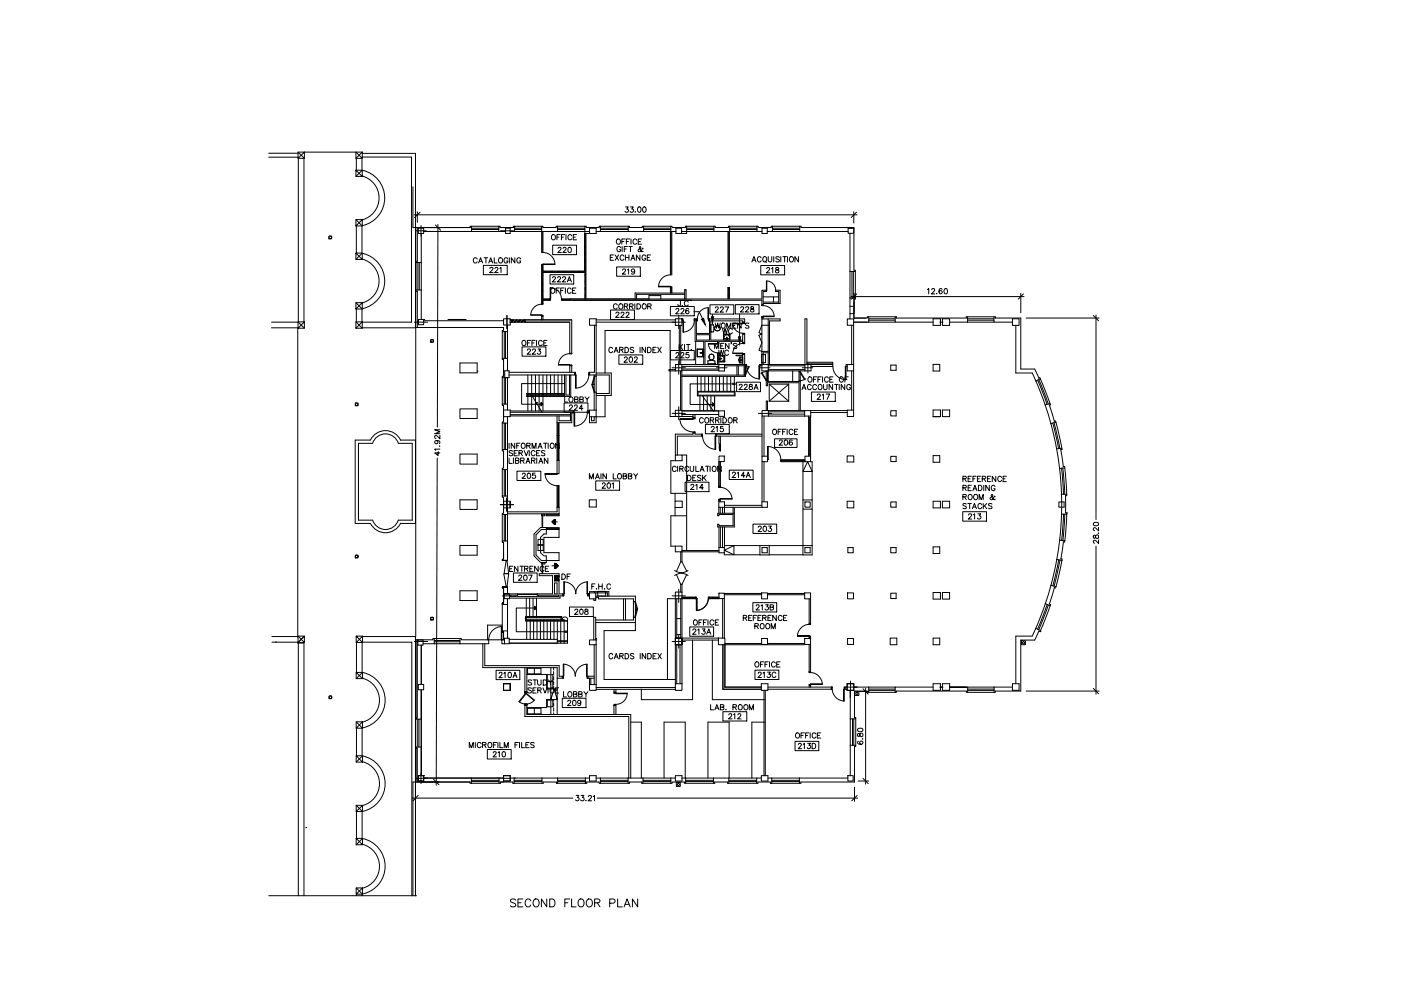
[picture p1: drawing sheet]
<svg xmlns="http://www.w3.org/2000/svg" width="420mm" height="297mm" viewBox="0 0 420 297" stroke-linecap="round" stroke-linejoin="round" font-family="sans-serif">
<!-- layer: 55-2F$0$A-GRID-LINE -->
<g fill="none" stroke="#000" stroke-width=".3">
<path d="M150 69.2h4M124.3 96.6h3.9M134.3 95.8h5.5M152 94.6v3.9M201.6 96.6h3.9M203.6 94.6v3.9M201.6 110.2h3.9M203.6 108.2v4M214.9 110.2h3.1M227.7 110.2h3.2M240.6 110.2h3.2M242.3 108.6v3.2"/>
<path d="M201.6 123.9h3.9M203.6 121.9v4M227.4 123.9h4M150 151.3h4M152 149.3v3.9v-3.9M150.6 178.6h2.8M201.6 178.6h3.9M203.6 176.6v4M124.3 192.3h3.9M201.6 192.3h3.9M203.6 190.3v4M253.3 206h3.6"/>
<path d="M255.1 204.2v3.5M151 233.3h2"/>
</g>
<!-- layer: 55-2F$0$A-ANNO-TEXM -->
<g fill="none" stroke="#000" stroke-width=".3">
<path d="M154.7 269.8a.87 .87 0 0 0-.9-.4 .87 .87 0 0 0-.7 .6l.2 .4 1.1 .4a.59 .59 0 0 1 0 .9 1.13 1.13 0 0 1-1.3-.2M155.3 270.6h1M156.8 269.5h-1.5v2.3h1.5M159.2 270a.87 .87 0 0 0-1-.6 .87 .87 0 0 0-.7 1v.5a.87 .87 0 0 0 .7 .9 .87 .87 0 0 0 1-.5M160.3 269.6a1.13 1.13 0 0 1 1.4 .5 1.13 1.13 0 0 1-.2 1.4 1.08 1.08 0 0 1-1.6-.2 1.08 1.08 0 0 1 .2-1.5zM164 269.5v2.3l-1.6-2.3v2.3M164.9 269.5h.8a1.29 1.29 0 0 1 .8 1.1 1.29 1.29 0 0 1-.8 1.2h-.8zM169.4 270.6h.9M170.9 269.5h-1.5v2.3M171.4 269.5v2.3h1.4M173.6 269.8a.98 .98 0 0 1 1.3-.1 .98 .98 0 0 1 .2 1.2 .89 .89 0 0 1-.8 .9 .89 .89 0 0 1-.9-.9zM176.1 269.8a.98 .98 0 0 1 1.3-.1 .98 .98 0 0 1 .2 1.2 .97 .97 0 0 1-1.2 .9 .97 .97 0 0 1-.6-1.4z"/>
<path d="M178.3 270.6l1.4-.1 .2-.6-.6-.4h-1v2.3M179.1 270.6l.8 1.2M182.9 270.7l1.3-.1 .3-.7-.6-.4h-1v2.3M185.2 269.5v2.3h1.4M187.2 271.8l.9-2.3 .9 2.3M187.5 271.1h1.2M191.2 269.5v2.3l-1.5-2.3v2.3"/>
</g>
<!-- layer: 55-2F$0$A-WALL -->
<g fill="none" stroke="#000" stroke-width=".3">
<path d="M123.8 68.2h17.2h-15.8M124.7 68.2h.4M125.2 68.2v10.1h-.5v.4h1.6v-8.7M141 68.2v-.4h.4v1.6h-14.3M150 68.2v-.4h-.4v1.6h2M153 69.4h1.4M153.9 68.2v-.4h.4v1.6M153.9 68.2h-3.9h3.9M162.4 67.8h.4v.4h4v-.4h.4v1.6h-4.8zM162.4 79.3v11.7M175.3 70v11.3h-12.5v-2M175.4 69.4h1.4"/>
<path d="M175.7 70v19.6M178.8 69.4h1.3v-1.6h-.4v.4h-3.9v-.4h-.4v2.2h1.4M188.4 67.8h.4v.4h3.8v-.4h.4v1.6h-4.6zM202.7 69.4h-1.5v-1.6h.4v.4h3.9v-.4h.4v2.2h-1.5M204.4 69.4h1.5M214.1 67.8h.4v.4h4v-.4h.3v1.6h-4.7zM228.5 69.4h-1.5v-1.6h.4v.4h3.9v-.4h.4v1.6h-1.6M254.4 69.4h-14.6v-1.6h.5v.4h15.8v12.8h.4v.4h-1.6v-11.5M126.3 95.8v-8.9h-1.6v.4h.5v10.9M127.1 96.1h23.9M152.2 97.4v2h-1.6v-.4h.4v-.8h-26.4M152.9 96.6h18v9.4"/>
<path d="M152.9 95.9h18.6v10.1M153 95.9h.6v.7M153.5 95.9v.7M157.4 95.9v.7M157.5 95.9v.7M162.4 95.9v-1.2h.4v1.2M168.5 89.6h26.1M175.3 81.7h-12.5v7.9h2v.4h-2v1M178.3 97.5v14.1h-1.5M178.8 97.5v15.3h-.6v-.4M178.8 96.6h23.7M178.8 95.9h23.7"/>
<path d="M190.5 87.8v1.8M190.5 87.8h14.8M190.5 87.8h.1M201.1 87.8v-1.8h.4v1.8M203.7 97.5v11.8M204.1 97.5v11.8M205.3 89.6v-2.8h.5v2.8M205.3 86.8h.4M205.3 88.2h-14.4v1.4M218.3 86.2v3.4M218.7 86.2h-.4h.5v3.4M228.5 95.6v-.4h.4v.4"/>
<path d="M229.8 87.4v-.4v.4M229.8 87.4v-.4h-1.3v2.6h-30.3M229.8 87.4h-.9v3.2h4.6M230.4 95.6h3.5v.6h-3.1v13.1M230.4 97.5v11.8h11v-13.7h.6v13.7M232.6 87h1.3v4h-5v.4h-.4v-1.4h-60M232.6 87.4h.9v3.6M254.9 91.8h1.2M254.9 94h1.2M255.4 97.5v11.8M256 97.5v11.8M256.2 95.3h3.9v-.3h.4v1.6h-4.5"/>
<path d="M259.6 95.3h-3.5v-5.6h.4v-.4h-1.6v6.3M279.8 96.6h-11.4v-1.6h.4v.3h21v-.3h.4v1.6h-5.4M281.8 96.6h1M303.6 96.6h-5.5v-1.6h.4v.3h7.6v15.3h4.2M304.6 97.5v14.3h4.9M152.2 111.1v-3.7h-1.6v.4h.4v5h-.4v.4h1.6M152.7 112.4h19.6M152.7 111.6h19.6M170.9 109.3v2.3M171.5 109.4v2.2M176.8 112.4h5.9v5.5h-3.9M178.8 111.8h4.5v6.7h-4.5"/>
<path d="M202.6 110.8h-2v.4h2M204.1 111.2v11.8M204.5 110.6h11.1M204.5 109.3h11.1M204.5 112.4h19.1v.4h-19.1M204.5 111.2v11.8M204.5 111h11.1M204.5 109.8h11.1M208.8 100.3h4v1.6h-4zM215.2 109.3v-3.3h.4v3.3M217.2 109.3h6.4M217.3 109.6h6.3"/>
<path d="M221 109.6v2.8M221.4 109.6v2.8M222.7 102.3h-7.1v.4h-.4v-.4h-3.8v7M222.7 106.5h-2v.1h2M222.7 101.9h-9.5v-5.7h9.5v.4h.6v-1h-10.5v4.3h-4v-4.3h-.3v6.7h2.5v7M222.7 100.1h.6v2.6h-.6zM222.7 109.3v-3h.6v3M228.1 109.3h.4v-.5h.4v.5M228.1 109.6h.4M229.8 114.1v1.6h.4v-1h9.4v8.3M229.8 111.2v2.9M229.8 114.1h.4"/>
<path d="M230.2 111.2v3.1h9.8M230.4 105.3h-1.9v1h.4v-.6h1.5M230.4 109.6h11M230.4 110.8h11M239.6 114.1h.4v.2M239.6 111.2v.2M240 114.1v-2.7h-.4v2.9M240 111.2v.2M240 114.3v8.7M241.4 111.2h-11v3.1M243.2 109.3h6.5v.6h-6.5M254.1 109.3h-.4v.6h.4"/>
<path d="M255.4 111.2v11.7M256 111.2v11.7M309.6 111.8l1.1 2.4 1.3-.6M310.3 110.6l1.3 2.7M311.5 113.4l.3-.2 .2 .3M150.6 134.7h1.6v6.1h-1.6v-.5h.4v-5.1h-.4zM152.2 122.9v-1.8h-1.6v.4h.4v4.9h-.4v.4h1.6v-1.9M153 124.7h18.1M153 123.2h18.9v.4M153 123.6h18.1v2.5h-3.4v-1.4M153 124.3h18.1M167.1 138h.6v4h-.6z"/>
<path d="M171.9 123.8h-.4v2.9h-4.4v-2M176.4 123.8h.4M176.8 123.2h-.4v.4M176.8 124.9v1.8h2v-1.8M177.4 124.9v1.2h.8v-1.2M178.2 122.9v-5.3h.6v5.3M202.5 136.4v-6.3h5.3v-.3h.6v.3h2v.6h-7.3v5.7M204.5 124.8h3.3M204.5 124.2h11M204.5 123.1h11M207.8 124.2v1h.6v-1M215.6 130.7v2.4h.4v-2.4"/>
<path d="M215.6 138.3v7.5M216 138.3v7.5M228.5 124.7v12M228.5 138.4v11.9M228.5 130.1h-13.6v.6h13.6M229.1 124.7v12M229.1 138.4v11.9M229.8 123.1v-2.9h.4v2.9M230.4 123.1h10.9M230.4 124.1h10.9M230.4 124.7h10.9M230.4 123.4h10.9"/>
<path d="M243.1 123.1h11M243.1 123.7h11M313.4 121.4l1.8 5.6M314.7 121.4l1.5 4.9 .4-.1 .1 .4M314.9 121l-1.5 .4M314.9 121l.1 .3M315 121.4l-.3 .1M316.6 126.6l-1.5 .4M318.1 134.8l.4-.1-.1-.4-1.6 .2 1 5.9 1.5-.1M318.1 134.8l.8 5.1M318.8 139.9l.5-.1v.4M152.2 150.2v-1.5v1.5"/>
<path d="M152.2 148.7h-1.6v.4h.4v4.7h-.4v.4h1.6v-2M152.2 153.4h14.9v-1.3h.6v1.9h-15.5M215.6 149.9v.5M215.6 152.1v1.7M215.6 157.9v6.2M216 149.6v.8M216 152.1v1.7M216 157.9v6.2M216.7 152.1v1.7M216.7 157.9v6.2M217.3 151.5h11.2M217.3 157.9v6.2"/>
<path d="M219.9 152.1v1.7M220.2 152.1v5.8h-5v-.8h.4v.5h4.3v-3.4h-4.3v.4h-.4v-.8h5M228.5 152.1h-11.2v1.7M318.3 148.1l1.6 .1v.4l-.4-.1M318.4 148.1l-.1 6h1.6v-.4M319.5 153.7l.4 .1M319.6 148.6v5.1M319.9 153.8h.1M150.6 175.9h1.6h-1.6v.4h.4v4.5M151.8 168h-1.2h1.6h-1.6v-.4h.4v-5h-.4v-.5h1.6v5.9M152.2 175.9v2.1M152.2 179.5v11.8"/>
<path d="M152.8 178.4h2v.4h-2M152.8 178h2.4M161.1 178h4.6v-5.4h-4v-.6h6v.6h-1.4v1.6h1.4v3.8h1.1v.6h-.8v.7h-15.2M161.5 178.4h6.1v.4h-6.1zM166.3 174.8h.8v3.2h-.8zM176.5 178v.6h.3M176.7 178h-.2h.3M176.8 177.7v-.4h2.4v.4h-.5M178.1 179.5v.5h.6v-.5M178.3 177.3v.4M178.7 178.7h11.9v1.6h-.6v-.8h-10.5v-.4h-.8M182.2 178.7v-1h-.5v-.4h.9v1.4"/>
<path d="M187 179.5v6.3M187.6 179.5v6.3M202.5 179.5v11.8M203 179.5v11.8M204.1 165.4v3h.4v-3h11.1M204.1 177.5v-2.4h.4v2.4M204.1 179.5v11.8M204.5 165h11.1M204.5 179.1h4.1M204.5 179.4h4.1M204.5 179h4.1M208.6 179.5h-4.1v11.8h10.9"/>
<path d="M212.7 179.1h2.9M212.7 179h2.9M212.7 179.4h2.9l-2.9 .1M217.2 177.9h11.2M217.2 178.3h11.2M230.2 177.9h11.1M230.2 178.3h11.1M242.7 179.5v7.7M243.1 179.5v7.7M315.1 175.4l1.6 .4-.1 .4M315.2 175.4l-1.7 5.5M316.2 176.1l.3 .1"/>
<path d="M316.2 176.1l-1.5 4.9M316.9 167.7l1.5 .3M317.7 161.9l1.6 .2v.4M317.8 161.9l-.9 5.8M318.1 167.5l.4 .1M318.5 167.6v.4M318.9 162.4l.3 .1M318.9 162.4l-.7 5.1M124.7 191.8h5.1v-.4h.4v1.6h-3.3M125.1 191.8v23.4h-.4v.4h1.6v16.9v-8.6h-1.6v.4h.4v10.1M126.3 193.4v11.7M137.9 191.4h.5v.4h8.2v1.2h-8.7z"/>
<path d="M144.8 193v7.1h22.3v3.2h1.6v-.6h-1v-3.2h-22.3v-6.5M150.6 180.8v.4v-.4h.4zM152.2 189.1h-1.6v.4h.4h-.2h.2v2.3h-.5v1.2h.8M152.2 181.2h-1.6v7.9M152.7 192.8h14.7M152.7 191.6h14.4M178.1 191.8v-6.8h.6v6.8M178.2 193.3v11.9M178.7 191.4h.1M178.7 191.8h.1M178.7 185.8h11.3v-.8h.6v1.6h-11.9M178.8 193.3v11.9"/>
<path d="M202.5 193.3v11.6M203 185.4h1.1M203 190.2h1.1M203 193.3v11.6M203.9 193.3v11.6M204.5 191.9h10.9M204.5 193.3v11.6M216.8 193.3v13.3h11.5M217.4 192.9h11M230.2 192.9h11.1M241.3 193.3h-23.9v12.7h10.9M242.7 190.5v1"/>
<path d="M242.7 193.3v8.3M243.1 190.7v.8M243.1 193.3v8.3M309.5 190.7h-4.9v14.2M310.3 191.9h-4.2v15.2h-7.6v.4h-.4v-1.5h5.5M310.6 188.3l1.5 .7M310.6 188.3l-1 2.4M311.5 189.1l.4 .2M311.6 189.2l-1.3 2.7M311.9 189.3h.1M312.1 188.9l-.2 .4M313.5 180.9l1.4 .7"/>
<path d="M314.7 181l.3 .2M315.1 181.2l-.2 .4M126.3 206.8v8.8v-8.7M157.4 211.3h.6v2.9h31.2v19M157.4 211.3v3.5h31.2v18.4M157.4 200.1v7.3h.6v-7.3M157.4 211.3h.6M176.8 203.3v1.9M177.2 203.3v1.9M178.2 202.7h-1.9v.6h1.9M178.8 206.6h23.7M178.8 206.1h23.7"/>
<path d="M184.1 206.6v.9h.6v-.9M184.1 214.2v-2.8h.6v2.8M229.1 206.9v25.6M229.5 206.9v25.6M230.3 206h19M230.3 206.6h19M242.7 205.4v.6M243.1 205.1v.9M253.4 206h.7M253.4 206.6h.7M256 206h4.5v1.5h-.4v-.4h-3.8v8h.3v.4h-1.6v-8.6M279.8 206h-11.4v1.5h.4v-.4h21v.4h.4v-1.5h-5.4h5"/>
<path d="M281.8 206h1M127.1 233.2h23.9M141.4 233.2v1.6h-.5v-.4h-17.1M149.7 233.2v1.6h.4v-.4h3.7v.4h.4v-1.6h-1.2M162.5 233.2h4.7v1.6h-.4v-.4h-3.9v.4h-.4zM176.8 233.2h-1.2v1.6h.4v-.4h3.6v.4h.5v-1.6h-1.3M188.4 233.2h4.4v1.6h-.3v-.4h-3.7v.4h-.4zM202.5 233.2h-1.3v1.6h.4v-.4h3.6v.4h.4v-1.6h-1.1M214 233.2h4.6v1.6h-.4v-.4h-3.9v.4h-.3zM228.3 233.2h-1.4v1.6h.4v-.4h3.7v.4h.5v-1.6h-1.2M255 232.5v-9.1h1.6v.4h-.3v10.6h-16.1v.4h-.5v-1.6h14.6M80.6 268.5h44"/>
</g>
<!-- layer: 55-2F$0$A-FLOR-STCT -->
<path d="M159.2 118.1l1.6 2.6h.4l-.5 .3h.3l1.6 2.7M210.7 118.8l1.7 2.2-.6 .2h1.6l-.7 .3 1.3 1.8" fill="none" stroke="#000" stroke-width=".3"/>
<!-- layer: 55-2F$0$A-FLOR-BLOW -->
<g fill="none" stroke="#000" stroke-width=".3">
<path d="M80.6 47.1h8.8M80.6 45.9h8.8M89.4 47.5l1.9-1.9v1.9h-1.9v-1.9h17.3l1.9 1.9M89.4 45.6l1.9 1.9M89.5 47.5v49M91.2 47.5v49M106.7 45.6h1.9v1.9h-1.9zM106.7 51l1.9 1.9v-1.9h-1.9v1.9h1.9M106.9 47.5v3.5M108.6 47.5v3.5M108.6 45.6l-1.9 1.9M108.6 51l-1.9 1.9"/>
<path d="M108.6 47.1h14.8v49.5h-14.8M108.6 46h16v52.3h-16M108.7 51a8.5 8.5 0 0 1 6.7 8.3 8.5 8.5 0 0 1-6.7 8.3M108.7 52.8a6.8 6.8 0 0 1 5 6.5 6.8 6.8 0 0 1-5 6.6M106.7 75.9l1.9 1.9v-1.9h-1.9v1.9h1.9M106.7 65.8l1.9 1.9M106.9 67.7v8.2M108.6 67.7v8.2M108.6 65.8h-1.9v1.9h1.9v-1.9l-1.9 1.9M108.6 75.9l-1.9 1.9M108.7 75.9a8.5 8.5 0 0 1 6.7 8.3 8.5 8.5 0 0 1-6.7 8.3M108.7 77.7a6.8 6.8 0 0 1 5 6.5 6.8 6.8 0 0 1-5 6.6"/>
<path d="M81.4 96.6h8M81.4 98.3h8M89.3 98.3v92.7M89.4 96.5l1.9 1.9M91.3 96.5h-1.9v1.9h1.9v-1.9l-1.9 1.9M106.7 90.7l1.9 1.9M106.7 96.5l1.9 1.9M106.9 92.6v3.9M108.6 92.6v3.9M108.6 90.7h-1.9v1.9h1.9v-1.9l-1.9 1.9M108.6 96.5h-1.9v1.9h1.9v-1.9l-1.9 1.9M194.6 88.6h3.6v1h-3.6z"/>
<path d="M228.5 97.5v7.8M178.2 112.8v4.8M178.8 112.8v4.8M228.5 106.3v2.5M228.9 106.3v2.5M237.7 111.2v3.1M111.1 131.9h-4.6v25h4.6M120.1 131.9h4.5v25h-4.5M120.1 131.9a5 5 0 0 0-4.5-2.8 5 5 0 0 0-4.5 2.8M111.1 156.9a5 5 0 0 0 4.5 2.8 5 5 0 0 0 4.5-2.8M111.7 155.9h-4.2v-23h4.2a4 4 0 0 1 3.9-2.9 4 4 0 0 1 3.9 2.9h4.1v23h-4.2M111.7 155.9a4 4 0 0 0 3.9 2.8 4 4 0 0 0 3.9-2.8"/>
<path d="M179.2 177.7h2.5M179.2 177.3h2.5M81.5 190.8h7.9M81.5 192.5h7.9M89.3 192.7h1.7M89.4 190.7h1.9v1.9h-1.9zM89.4 190.7l1.9 1.9M89.5 192.6v75.9M91.2 192.6v75.9M91.2 190.8l-2 1.9M106.8 190.7l1.9 1.9v-1.9h-1.9v1.9h1.9M106.9 192.6v8.9"/>
<path d="M108.6 192.6v8.9M108.7 190.8h15.9v77.7M108.7 192.5h14.8v76M108.7 190.7l-1.9 1.9M190 180.3v4.7M190.6 180.3v4.7M106.8 201.5l1.9 1.9v-1.9h-1.9v1.9h1.9M106.8 216.4l1.9 1.9M106.9 218.3v8.2M108.6 218.3v8.2M108.7 216.4h-1.9v1.9h1.9v-1.9l-1.9 1.9M108.7 201.5l-1.9 1.9"/>
<path d="M108.8 201.6a8.5 8.5 0 0 1 6.7 8.3 8.5 8.5 0 0 1-6.7 8.3M108.8 203.3a6.8 6.8 0 0 1 5 6.6 6.8 6.8 0 0 1-5 6.5M256.4 207.3h1.2v1.1h-1.2zM106.8 226.5l1.9 1.9v-1.9h-1.9v1.9h1.9M108.7 226.5l-1.9 1.9M108.8 226.6a8.5 8.5 0 0 1 6.7 8.3 8.5 8.5 0 0 1-6.7 8.3M108.8 228.3a6.8 6.8 0 0 1 5 6.6 6.8 6.8 0 0 1-5 6.6M202.8 234.5h1.2v1.2h-1.2zM106.8 251.3l1.9 1.9v-1.9h-1.9v1.9h1.9M106.8 241.4l1.9 1.8M106.9 243.2v8.1M108.6 243.2v8.1"/>
<path d="M108.7 241.4h-1.9v1.8h1.9v-1.8l-1.9 1.8M108.7 251.3l-1.9 1.9M108.8 251.3a8.5 8.5 0 0 1 6.7 8.4 8.5 8.5 0 0 1-6.7 8.3M108.8 253.1a6.8 6.8 0 0 1 5 6.6 6.8 6.8 0 0 1-5 6.5M106.8 266.1l1.9 1.9M106.9 268v.5M108.6 268v.5M108.7 266.1h-1.9v1.9h1.9v-1.9l-1.9 1.9"/>
<circle cx="257" cy="207.8" r=".32"/>
<circle cx="203.4" cy="235.1" r=".32"/>
</g>
<!-- layer: 55-2F$0$A-ANNO-DIMS -->
<g fill="none" stroke="#000" stroke-width=".3">
<path d="M124.2 64.4h132.8M125.2 63.5v3.1M126 63.6l-1.7 1.6M126.7 68.2h5.6M130.6 67.4l1.5 1.6M131.3 67.3l-.1 60.7M187.6 62h.8l-.4 .7a.52 .52 0 0 1 .3 .8 .52 .52 0 0 1-.9-.2M189.1 62h.8l-.4 .7a.52 .52 0 0 1 .4 .8 .52 .52 0 0 1-1-.2M190.5 63.5h.1M191.4 62.1a.79 .79 0 0 1 1 .6 .79 .79 0 0 1-.6 .9l-.5-.3-.1-.6zM192.9 62.1a.79 .79 0 0 1 1 .6 .79 .79 0 0 1-.6 .9l-.5-.3zM256 63.5v3.3"/>
<path d="M256.9 63.6l-1.6 1.6M255.2 88.9h51.9M256.2 87.9v5.9M256.9 88.1l-1.5 1.6M278.1 86.8l.4-.3v1.6M279.4 86.9l.1-.3 .5-.1 .3 .5-1 1.1h1.1M280.9 87.9l.1 .1M282.5 86.7l-.1-.1a.79 .79 0 0 0-.9 .5 .79 .79 0 0 0 .5 1 .49 .49 0 0 0 .6-.4 .49 .49 0 0 0-.4-.6 .49 .49 0 0 0-.6 .4M283.4 86.6a.79 .79 0 0 1 .8 .6 .79 .79 0 0 1-.5 .9l-.5-.3-.1-.6zM306.1 87.9v5.9M306.9 88.1l-1.5 1.6M307.7 95.3h21.9"/>
<path d="M327.9 94.6l1.6 1.5M328.7 94.4v61.3M130.9 132a.49 .49 0 0 1 .4 .7 .49 .49 0 0 1-.8 .2 .49 .49 0 0 1 .1-.8l.3-.1a.75 .75 0 0 1 1 .7l-.2 .3M131.1 137.3l-.3 98.1M131.4 135.4v1.1l-1-.7h1.5M131.8 133.6v.1M131.9 134.6h-1.5l.3 .4M131.9 130.5v1l-.7-.7-.5-.2-.3 .5 .3 .3M131.9 128.8h-1.5l1.5 .6-1.5 .6h1.5M328 156.8a.79 .79 0 0 1 .9-.3 .79 .79 0 0 1 .5 .9 .79 .79 0 0 1-1 .3 .79 .79 0 0 1-.4-.9zM329.4 159.7l-.1 .1M329.5 158.1v1l-.8-.7-.5-.2-.3 .6 .4 .2"/>
<path d="M328 160.5v.7l.3 .1 .6-1a.52 .52 0 0 1 .6 .6 .52 .52 0 0 1-.7 .4l-.4-.8zM328.7 163.7v44.4M329.5 161.8v1.1l-.8-.8-.5-.2-.3 .6 .4 .3M257.3 219.9v.8h.4a.64 .64 0 0 1 .2-.8 .64 .64 0 0 1 .8 0l.1 .5-.3 .4-.5-.2-.3-.7zM257.3 218.5l.6-.2a.68 .68 0 0 1 .9 .4 .77 .77 0 0 1-.9 .6 .77 .77 0 0 1-.6-.8zM257.4 207.3h3.1M258.8 206.5l1.6 1.5M259.6 206.3v28.7M307.7 207.1h21.9M327.9 206.3l1.6 1.6M123.7 239.2h48.1M124.6 236v4.2"/>
<path d="M125.4 238.4l-1.6 1.6M126.2 234.4h5.6M130 233.6l1.6 1.6M172.8 238.4h.8l-.4 .7a.53 .53 0 0 1 .3 .8 .53 .53 0 0 1-.9-.2M174.3 238.4h.8l-.5 .7a.53 .53 0 0 1 .6 .4 .53 .53 0 0 1-.5 .6 .53 .53 0 0 1-.6-.4M175.7 239.9h.1M176.5 238.8l.3-.4h.3l.3 .5-1 1.1h1M177.9 238.8l.4-.4v1.6M179.1 239.2h78.1M256.3 236v4.2M257.1 238.4l-1.6 1.6M257.4 234.1h3.1"/>
<path d="M257.4 222.2l-.1 .1a.73 .73 0 0 0 .6 .8 .73 .73 0 0 0 .8-.8 .5 .5 0 0 0-.8 0 .5 .5 0 0 0 .3 .8M258.7 221.4l-.1 .1M258.8 233.3l1.6 1.6"/>
</g>
<!-- layer: 55-2F$0$A-ANNO-TEXS -->
<g fill="none" stroke="#000" stroke-width=".3">
<path d="M143.1 77.6a.59 .59 0 0 0-.7-.4 .59 .59 0 0 0-.4 .7v.3a.6 .6 0 0 0 .4 .6 .6 .6 0 0 0 .7-.3M143.5 78.8l.6-1.5 .7 1.5M143.8 78.3h.7M145.2 77.3h1M145.7 77.3v1.5M146.6 78.8l.6-1.5 .6 1.5M146.8 78.3h.7M148.2 77.3v1.5h.9M152.3 77.6a.59 .59 0 0 0-.7-.3 .59 .59 0 0 0-.5 .6v.3a.57 .57 0 0 0 .6 .6 .57 .57 0 0 0 .6-.6h-.4M152.8 77.3v1.5M154.4 77.3v1.5l-1.1-1.5v1.5M156.1 77.6a.59 .59 0 0 0-.6-.3 .59 .59 0 0 0-.5 .6v.3a.57 .57 0 0 0 .6 .6 .57 .57 0 0 0 .5-.6h-.3"/>
<path d="M165.5 70.5l.3-.2a.77 .77 0 0 1 .8 .8 .77 .77 0 0 1-.9 .7l-.3-.5zM167 71.1h.6M168 70.3h-1v1.6M168.4 71.1h.6M169.3 70.3h-.9v1.6M169.7 70.3v1.6M171.5 70.7a.59 .59 0 0 0-.7-.4 .59 .59 0 0 0-.5 .6v.4a.6 .6 0 0 0 .5 .6 .6 .6 0 0 0 .7-.4M171.9 71.1h.6M172.9 70.3h-1v1.6h1M183 77.2h.6M184 76.4h-1v1.6h1M184.5 76.4l1 1.6"/>
<path d="M185.5 76.4l-1 1.6M186.2 74.3a.59 .59 0 0 0-.7-.4 .59 .59 0 0 0-.5 .6v.3a.57 .57 0 0 0 .6 .6 .57 .57 0 0 0 .6-.6h-.4M186.5 72.4h.6M186.6 73.9v1.5M187.1 76.8a.57 .57 0 0 0-.7-.4 .57 .57 0 0 0-.4 .6v.4a.56 .56 0 0 0 .4 .6 .56 .56 0 0 0 .7-.4M187.2 74.6h.6M187.5 71.6h-1v1.6M187.6 77.2h1M187.6 76.4v1.6M187.8 72.4h.7M188.2 73.9h-1v1.5M188.6 73.9h1"/>
<path d="M188.6 76.4v1.6M188.9 71.6h-1.1v1.6M189.1 73.9v1.5M189.2 78l.6-1.6 .6 1.6M189.2 71.6v1.6M189.5 77.5h.7M191 72a.59 .59 0 0 0-.7-.4 .59 .59 0 0 0-.5 .6v.4a.6 .6 0 0 0 .5 .6 .6 .6 0 0 0 .7-.3M191.4 72.4h.6M191.9 76.4v1.6l-1-1.6v1.6M192.4 71.6h-1v1.6h1M192.8 74.5l-.1-.1a.96 .96 0 0 1-1.3 .9l.1-.5 .6-.4-.1-.5-.3 .2 .3 .6 .5 .7 .3-.1M193.6 76.8a.57 .57 0 0 0-.6-.4 .57 .57 0 0 0-.5 .6v.4a.56 .56 0 0 0 .5 .6 .56 .56 0 0 0 .6-.4v-.2h-.3"/>
<path d="M194.1 77.2h.6M195.1 76.4h-1v1.6h1M225.5 78.5l.6-1.6 .6 1.6M225.7 78h.8M228.3 77.3a.59 .59 0 0 0-.7-.4 .59 .59 0 0 0-.5 .7v.3a.59 .59 0 0 0 .5 .6 .59 .59 0 0 0 .7-.4M229 77a.74 .74 0 0 1 .9 .7 .74 .74 0 0 1-.9 .7l-.3-.5zM229.4 78.2l.5 .5M230.4 76.9v1.2l.5 .4 .3-.1 .3-.3v-1.2M232 76.9v1.6M233.7 77.2l-.3-.3-.6 .1-.1 .5 .9 .4 .1 .4-.3 .2-.7-.2M234.2 76.9v1.6M234.8 76.9h1.1"/>
<path d="M235.3 76.9v1.6M236.1 76.9v1.6M237 77a.75 .75 0 0 1 1 .7 .75 .75 0 0 1-1 .7l-.3-.5zM239.5 76.9v1.6l-1.1-1.6v1.6M165.5 86.4a.73 .73 0 0 1 .9 .8 .73 .73 0 0 1-1.1 .5l-.1-.7zM166.8 87.1h.6M167.8 86.3h-1v1.6M168.2 87.1h.6M169.2 86.3h-1v1.6M169.6 86.3v1.6M171.3 86.7a.59 .59 0 0 0-.7-.4 .59 .59 0 0 0-.4 .7v.3a.59 .59 0 0 0 .4 .6 .59 .59 0 0 0 .7-.4M171.7 87.1h.6"/>
<path d="M172.7 86.3h-1v1.6h1M185.1 91.4a.56 .56 0 0 0-.6-.3 .56 .56 0 0 0-.5 .6v.3a.57 .57 0 0 0 .4 .6 .57 .57 0 0 0 .7-.3M187.2 91.8l.9-.1 .1-.5-1-.1v1.5M187.8 91.8l.5 .8M188.8 91.8l.9-.1 .2-.3-.4-.3h-.7v1.5M189.3 91.8l.6 .8M190.4 91.1v1.5M191 91.1h.5a.82 .82 0 0 1 .6 .7 .82 .82 0 0 1-.6 .8h-.5zM194.2 91.8l1-.1 .1-.3-.4-.3h-.7v1.5M194.8 91.8l.5 .8M204.1 90.2l-.1 1.4-.6 .1-.1-.5M204.6 91.6l.1 .1"/>
<path d="M206.4 90.6a.59 .59 0 0 0-.7-.4 .59 .59 0 0 0-.5 .6v.3a.59 .59 0 0 0 .5 .6 .59 .59 0 0 0 .7-.3M214.5 96.8l.4 1.6 .3-1.6 .4 1.6 .4-1.6M216.4 97l.4-.2a.77 .77 0 0 1 .7 .9 .77 .77 0 0 1-.9 .6l-.3-.5zM216.7 98.5l.4 1.6 .3-1.6 .4 1.6 .4-1.6M217.9 98.4v-1.6l.6 1.6 .7-1.6v1.6M219.6 98.8a.59 .59 0 0 0-.6-.3 .59 .59 0 0 0-.5 .6v.4a.59 .59 0 0 0 .5 .6 .59 .59 0 0 0 .6-.4M219.8 97.6h.6M220.7 96.8h-.9v1.6h.9M222.3 96.8v1.6l-1.1-1.6v1.6M223 96.6h-.1h.1l-.1 .4M224.6 97l-.4-.2-.7 .2 .2 .4 .8 .3v.6l-1-.1M156.6 102.2l.4-.2a.77 .77 0 0 1 .7 .9 .77 .77 0 0 1-.9 .6l-.3-.5z"/>
<path d="M158.2 102.8h.6M159.1 102h-.9v1.6M159.5 102.8h.7M160.5 102h-1v1.6M160.9 102v1.6M162.6 102.4a.56 .56 0 0 0-.6-.4 .56 .56 0 0 0-.5 .6v.4a.56 .56 0 0 0 .5 .6 .56 .56 0 0 0 .6-.4M163.1 102.8h.6M164.1 102h-1v1.6h1M169.3 119v1.5h.9M170.8 119.2l.1-.2a.71 .71 0 0 1 1 .8 .71 .71 0 0 1-1.1 .5l-.2-.4zM172.3 119.7l.9-.1 .1-.5-1-.1v1.5l1-.1 .1-.4-.4-.3M173.9 119.7l.9-.1 .1-.5-1-.1v1.5l1-.1v-.4l-.3-.3"/>
<path d="M175.4 119l.7 .7 .6-.7M176.1 119.7v.8M183.7 104.5a.56 .56 0 0 0-.6-.4 .56 .56 0 0 0-.5 .6v.4a.57 .57 0 0 0 .4 .6 .57 .57 0 0 0 .7-.4M184.2 105.7l.6-1.6 .6 1.6M184.4 105.2h.7M185.8 104.9l.9-.1 .1-.5-1-.2v1.6M186.4 104.9l.5 .8M187.4 104.1h.5a.85 .85 0 0 1 .6 .8 .85 .85 0 0 1-.6 .8h-.5zM190 104.4l-.3-.3-.7 .3 .1 .2 .9 .5-.1 .5-.5 .1-.4-.2M192 104.1v1.6M193.6 104.1v1.6l-1.1-1.6v1.6M194.2 104.1h.5a.87 .87 0 0 1 .6 .8 .87 .87 0 0 1-.6 .8h-.5z"/>
<path d="M195.8 104.9h.6M196.8 104.1h-1v1.6h1M197.2 104.1l1.1 1.6M198.3 104.1l-1.1 1.6M203.7 103.3v1.5M204.1 103.9l.6 .9M204.7 103.3l-1 1M205.3 103.3v1.5M205.9 103.3h1M206.4 103.3v1.5M207.3 104.7l.1 .1M214.3 104.5v-1.6l.6 1.6 .6-1.6v1.6"/>
<path d="M215.5 104.9l.4 1.6 .4-1.6 .4 1.6 .4-1.6M216.1 103.7h.6M217.1 102.9h-1v1.6h1M218.5 105.3a.56 .56 0 0 0-.7-.4 .56 .56 0 0 0-.4 .6v.4a.56 .56 0 0 0 .4 .6 .56 .56 0 0 0 .7-.4M218.6 102.9v1.6l-1-1.6v1.6M219.4 102.7h-.2h.2l-.2 .4M221 103.1l-.4-.2-.7 .2 .2 .4 .8 .4-.1 .5-.9-.1M240.5 116.8l.6-1.6 .6 1.6M240.7 116.3h.8M242.6 113a.75 .75 0 0 1 .9 .7 .75 .75 0 0 1-.9 .8l-.3-.5zM243.3 115.6a.59 .59 0 0 0-.7-.4 .59 .59 0 0 0-.4 .6v.4a.59 .59 0 0 0 .4 .6 .59 .59 0 0 0 .7-.4M243.9 113.7h.7"/>
<path d="M244.9 115.6a.59 .59 0 0 0-.7-.4 .59 .59 0 0 0-.5 .6v.4a.59 .59 0 0 0 .5 .6 .59 .59 0 0 0 .7-.4M245 112.9h-1.1v1.7M245.3 113.7h.6M245.5 115.4l.3-.2a.77 .77 0 0 1 .7 .9 .77 .77 0 0 1-.9 .7l-.3-.6zM246.3 112.9h-1v1.7M246.7 112.9v1.7M247 115.2v1.2l.5 .4h.3l.2-.4v-1.2M248.4 113.3a.59 .59 0 0 0-.7-.4 .59 .59 0 0 0-.4 .7v.4a.59 .59 0 0 0 .5 .6 .59 .59 0 0 0 .6-.4M248.8 113.7h.7M249.7 115.2v1.6l-1.1-1.6v1.6M249.8 112.9h-1v1.7h1M250.3 115.2h1"/>
<path d="M250.8 115.2v1.6M251.7 115.2v1.6M252 113a.75 .75 0 0 1 1 .7 .75 .75 0 0 1-1 .8l-.3-.5zM253.3 115.2v1.6l-1-1.6v1.6M253.4 113.7h.6M254.4 112.9h-1v1.7M255.1 115.6a.59 .59 0 0 0-.7-.4 .59 .59 0 0 0-.5 .6v.4a.57 .57 0 0 0 .6 .6 .57 .57 0 0 0 .6-.6h-.4M152.7 137.3v1.6h.9M152.7 132.8v1.6M153.7 135.3l-.4-.3-.6 .3 .1 .3 .9 .6-.4 .4-.6-.2M154 137.3v1.6M154.2 135.8h.6"/>
<path d="M154.4 132.8v1.6l-1.1-1.6v1.6M154.6 138h.9l.1-.4-.3-.3h-.7v1.6l.9-.2 .1-.4-.3-.3M155 133.6h.5M155.2 135h-1v1.6h1M155.6 135.8l.9-.1 .1-.5-1-.2v1.6M155.9 132.8h-.9v1.6M156.1 138l1.1-.1v-.4l-1.1-.2v1.6M156.1 135.8l.6 .8M156.4 133.1l.2-.2a.72 .72 0 0 1 .9 .8 .72 .72 0 0 1-1.1 .5zM156.7 138l.5 .9M157.2 135l.6 1.6 .6-1.6M157.7 138.9l.6-1.6 .6 1.6"/>
<path d="M158 133.6l.9-.1v-.6l-.9-.1v1.6M158 138.3h.7M158.5 133.6l.5 .8M158.7 135v1.6M159.4 138h.9l.2-.4-.4-.3h-.7v1.6M159.6 134.4v-1.6l.6 1.6 .6-1.6v1.6M159.9 138l.6 .9M160.5 135.4a.59 .59 0 0 0-.7-.4 .59 .59 0 0 0-.5 .6v.4a.59 .59 0 0 0 .5 .6 .59 .59 0 0 0 .7-.4M160.9 135.8h.6M161 137.3v1.6M161.3 134.4l.7-1.6 .6 1.6M161.6 138.9l.6-1.6 .6 1.6"/>
<path d="M161.6 133.9h.8M161.8 138.3h.8M161.9 135h-1v1.6h1M163 132.8h1.1M163.4 135.3l-.4-.3-.6 .3 .1 .3 .9 .6-.4 .4-.6-.2M163.5 132.8v1.6M164.3 137.3v1.6l-1-1.6v1.6M164.4 132.8v1.6M165.3 132.9a.73 .73 0 0 1 1 .7 .73 .73 0 0 1-1.1 .6l-.2-.8zM167.7 132.8v1.6l-1.1-1.6v1.6M203.2 139.7v1.6M207 139.7v1.2l.4 .4 .6-.2v-1.4"/>
<path d="M208.7 139.7v1.6h.9M210.9 125.6a.69 .69 0 0 0-1-.2 .69 .69 0 0 0 0 1l.3 .4h.3l.4-.4M211.6 139.7h1.1M211.6 125.3a.75 .75 0 0 1 1 .7 .75 .75 0 0 1-1 .7l-.3-.5zM212.1 139.7v1.6M213 139.7v1.6M213 125.9l1-.1v-.5l-1-.1v1.6M213.5 125.9l.6 .9M213.7 140l.3-.3a.77 .77 0 0 1 .8 .9 .77 .77 0 0 1-.9 .7l-.3-.6zM214.6 125.9h.9l.2-.4-.4-.3h-.7v1.6M215.1 125.9l.6 .9M216.2 125.2v1.6"/>
<path d="M216.3 139.7v1.6l-1.1-1.6v1.6M216.8 125.2h.5a.85 .85 0 0 1 .6 .8 .85 .85 0 0 1-.6 .8h-.5zM218.7 125.3a.75 .75 0 0 1 .9 .7 .75 .75 0 0 1-.9 .7l-.3-.5zM220 125.9h1l.1-.4-.4-.3h-.7v1.6M220.6 125.9l.5 .9M231.8 128.9l.3-.2a.77 .77 0 0 1 .8 .8 .77 .77 0 0 1-.9 .7l-.3-.6zM233.4 129.4h.5M233.7 132.2l.2-.3h.4l.3 .4-.9 1.1h1M234.3 128.7h-.9v1.6M234.7 129.4h.6M235.4 131.9a.73 .73 0 0 1 .8 .7 .73 .73 0 0 1-.8 .8l-.2-.6zM235.7 128.7h-1v1.6"/>
<path d="M236.1 128.7v1.6M237.6 132.1l-.1-.2a.79 .79 0 0 0-.9 .6 .79 .79 0 0 0 .5 .9 .5 .5 0 0 0 .6-.4 .5 .5 0 0 0-.5-.6 .5 .5 0 0 0-.5 .5M237.8 129a.59 .59 0 0 0-.7-.4 .59 .59 0 0 0-.4 .6v.4a.59 .59 0 0 0 .4 .7 .59 .59 0 0 0 .7-.4M238.3 129.4h.6M239.2 128.7h-.9v1.6h.9M176.8 143.6v-1.6l.5 1.6 .6-1.6v1.6M178.6 143.6l.6-1.6 .6 1.6M178.8 143h.7M180.2 142v1.6M181.9 142v1.6l-1.1-1.6v1.6M183.9 142v1.6h.9M185.3 142.2l.2-.2a.72 .72 0 0 1 .9 .8 .72 .72 0 0 1-1.1 .5l-.1-.3z"/>
<path d="M186.9 142.7h.9l.1-.4-.1-.3h-.9v1.6l.9-.2 .1-.4-.3-.3M188.4 142.7h1v-.7h-1v1.6l1-.1 .1-.5-.4-.3M190 142l.6 .7 .6-.7M190.6 142.7v.9M202.8 140.1a.59 .59 0 0 0-.7-.4 .59 .59 0 0 0-.5 .6v.4a.59 .59 0 0 0 .5 .6 .59 .59 0 0 0 .7-.4M203.8 140.5l.9-.1 .1-.5-1-.2v1.6M204.4 140.5l.5 .8M206.2 142.5h.5a.85 .85 0 0 1 .6 .8 .85 .85 0 0 1-.6 .8h-.5zM206.6 140.1a.59 .59 0 0 0-.7-.4 .59 .59 0 0 0-.5 .6v.4a.59 .59 0 0 0 .5 .6 .59 .59 0 0 0 .7-.4M207.7 143.2h.6M208.7 142.5h-1v1.6h1M209.9 141.3l.6-1.6 .7 1.6"/>
<path d="M210.2 140.8h.7M210.2 142.7l-.3-.2-.7 .2 .1 .3 .9 .6-.3 .5-.7-.3M210.7 142.5v1.6M211 143.1l.8 1M211.8 142.5l-1.1 1M288.8 148.9h.9v-.6l-.9-.1v1.6M288.8 146.2l.9-.1v-.5l-.9-.1v1.6M288.8 143.5l.9-.1v-.5l-.9-.2v1.7M289.3 148.9l.5 .9M289.3 146.2l.5 .9M289.3 143.5l.5 .9M289.8 151.1l-.4-.2-.6 .2 .1 .4 .8 .4 .1 .4-.4 .2-.6-.2"/>
<path d="M290.3 150.9h1M290.3 146.2h.6M290.3 143.5h.6M290.6 148.3a.73 .73 0 0 1 1 .7 .73 .73 0 0 1-1.1 .6l-.2-.8zM290.8 150.9v1.6M291.3 145.5h-1v1.6h1M291.3 142.7h-1v1.7h1M291.6 152.5l.6-1.6 .6 1.6M291.8 147.1l.6-1.6 .6 1.6M291.8 143.5h.6M291.9 152h.7M292 146.5h.7"/>
<path d="M292.3 148.3a.73 .73 0 0 1 1 .7 .73 .73 0 0 1-1.1 .6l-.2-.8zM292.7 142.7h-.9v1.7M293.1 143.5h.6M293.4 145.5h.6a.88 .88 0 0 1 .5 .8 .88 .88 0 0 1-.5 .8h-.6zM293.6 149.8v-1.6l.7 1.6 .6-1.6v1.6M294.1 142.7h-1v1.7h1M294.4 151.3a.56 .56 0 0 0-.6-.4 .56 .56 0 0 0-.5 .6v.4a.56 .56 0 0 0 .5 .6 .56 .56 0 0 0 .6-.4M294.6 143.5l.9-.1 .1-.4-.4-.3h-.6v1.7M294.9 150.9v1.6M295 145.5v1.6M295.1 143.5l.5 .9M295.2 151.6l.7 .9"/>
<path d="M295.9 150.9l-1 1.1M296.1 143.5h.7M296.7 145.5v1.6l-1.1-1.6v1.6M297.1 142.7h-1v1.7h1M297.5 151.1l-.4-.2-.7 .2 .2 .4 .8 .4 .1 .4-.4 .2-.7-.2M298.4 148.9l-.1-.2a.89 .89 0 0 1-1.3 .9v-.4l.7-.7-.2-.3-.2 .2 .2 .6 .7 .8 .2-.2M298.4 145.8a.59 .59 0 0 0-.7-.3 .59 .59 0 0 0-.4 .6v.4a.57 .57 0 0 0 .6 .6 .57 .57 0 0 0 .5-.6h-.4M298.6 142.7v1.7l-1-1.7v1.7M300.4 143.1a.59 .59 0 0 0-.7-.4 .59 .59 0 0 0-.5 .6v.4a.59 .59 0 0 0 .5 .7 .59 .59 0 0 0 .7-.4M300.8 143.5h.6M301.8 142.7h-1v1.7h1M152.8 170.5h.6"/>
<path d="M153.8 169.7h-1v1.6h1M155.3 169.7v1.6l-1-1.6v1.6M155.9 169.7h1.1M156.5 169.7v1.6M157.3 170.5l.9-.1 .1-.6-1-.1v1.6M157.8 170.5l.5 .8M158.9 170.5h.6M159.9 169.7h-1v1.6h1M161.4 169.7v1.6l-1.1-1.6v1.6M163.1 170.1a.59 .59 0 0 0-.6-.4 .59 .59 0 0 0-.5 .6v.4a.59 .59 0 0 0 .5 .6 .59 .59 0 0 0 .6-.4M163.5 170.5h.7M164.6 169.7h-1.1v1.6h1.1"/>
<path d="M168.5 172a.87 .87 0 0 1 1 .5 .87 .87 0 0 1-.2 1.1l-.8 .1zM170.1 172.8h.6M171 172h-.9v1.7M177.5 175.8h.6M178.4 175h-.9v1.6M178.9 176.4l.1 .1M179.5 175.8h1.1M179.5 175v1.6M180.6 175v1.6M181.3 176.4l.1 .1M183.1 175.4a.57 .57 0 0 0-.7-.4 .57 .57 0 0 0-.4 .6v.4a.56 .56 0 0 0 .5 .6 .56 .56 0 0 0 .6-.4M183.7 196.3a.56 .56 0 0 0-.6-.4 .56 .56 0 0 0-.5 .6v.4a.57 .57 0 0 0 .5 .6 .57 .57 0 0 0 .6-.4"/>
<path d="M184.2 197.5l.6-1.6 .6 1.6M184.5 196.9h.7M185.9 196.6h.9l.1-.6-1-.1v1.6M186.4 196.6l.5 .9M187.5 195.9h.5a.85 .85 0 0 1 .6 .8 .85 .85 0 0 1-.6 .8h-.5zM190.1 196.1l-.4-.2-.7 .2 .1 .3 .9 .5v.5l-.6 .1-.4-.3M192 195.9v1.6M193.6 195.9v1.6l-1-1.6v1.6M194.2 195.9h.6a.87 .87 0 0 1 .5 .8 .87 .87 0 0 1-.5 .8h-.6zM195.8 196.6h.6M196.8 195.9h-1v1.6h1M197.3 195.9l1 1.6"/>
<path d="M198.3 195.9l-1 1.6M208.1 186l.3-.2a.73 .73 0 0 1 .8 .9 .73 .73 0 0 1-1.1 .5zM209.6 186.6h.6M210.6 185.8h-1v1.6M211 186.6h.6M211.9 185.8h-.9v1.6M212.3 185.8v1.6M214.1 186.2a.59 .59 0 0 0-.7-.4 .59 .59 0 0 0-.5 .6v.4a.59 .59 0 0 0 .5 .6 .59 .59 0 0 0 .7-.4M214.5 186.6h.6M215.5 185.8h-1v1.6h1M222.9 185.2l.9-.1 .1-.5-1-.2v1.6M223.4 185.2l.6 .8"/>
<path d="M224.5 185.2h.6M225.5 184.4h-1v1.6h1M225.9 185.2h.6M226.4 187.7l.9-.1 .1-.5-1-.2v1.6M226.5 198.6l.2-.1a.71 .71 0 0 1 .9 .7 .71 .71 0 0 1-1.1 .5l-.1-.4zM226.9 184.4h-1v1.6M226.9 187.7l.5 .8M227.3 185.2h.6M228.1 199.1h.6M228.1 187.1l.3-.2a.77 .77 0 0 1 .8 .8 .77 .77 0 0 1-.9 .7l-.3-.5zM228.3 184.4h-1v1.6h1M228.7 185.2l.9-.1 .1-.5-1-.2v1.6"/>
<path d="M229 198.4h-.9v1.5M229.2 185.2l.6 .8M229.4 199.1h.6M230.3 185.2h.6M230.4 198.4h-1v1.5M230.8 198.4v1.5M231.3 184.4h-1v1.6h1M231.3 188.5v-1.6l.6 1.6 .6-1.6v1.6M232.5 198.8a.59 .59 0 0 0-.7-.4 .59 .59 0 0 0-.4 .6v.3a.59 .59 0 0 0 .4 .6 .59 .59 0 0 0 .7-.3M232.8 184.4v1.6l-1.1-1.6v1.6M232.9 199.1h.7M233.9 198.4h-1v1.5h1"/>
<path d="M234.5 184.8a.59 .59 0 0 0-.6-.4 .59 .59 0 0 0-.5 .6v.4a.59 .59 0 0 0 .5 .6 .59 .59 0 0 0 .6-.4M235 185.2h.6M236 184.4h-1v1.6h1M159.4 206.4l-.4-.2-.7 .2 .2 .4 .8 .3 .1 .4-.4 .2-.7-.2M159.4 204l-.9-.2-.1 .5 .9 .4 .1 .4-.3 .3-.7-.3M159.8 206.9h.6M159.9 203.8h1M160.4 203.8v1.6M160.8 206.2h-1v1.5h1M161.2 203.8v1.1l.5 .5 .5-.3 .1-1.3M161.3 206.9l.9-.1 .1-.3-.1-.3h-.9v1.5M161.8 206.9l.5 .8"/>
<path d="M162.8 206.2l.7 1.5 .6-1.5M162.9 203.8h.5a.82 .82 0 0 1 .6 .8 .82 .82 0 0 1-.6 .8h-.5zM164.4 206.2v1.5M164.5 203.8l.6 .7 .6-.7M165.1 204.5v.9M166.1 206.5a.6 .6 0 0 0-.7-.3 .6 .6 0 0 0-.5 .6v.3a.59 .59 0 0 0 .5 .6 .59 .59 0 0 0 .7-.4M166.6 206.9h.5M167.5 206.2h-.9v1.5h.9M169 207.3v1.6h.9M170.6 207.4a.75 .75 0 0 1 .9 .7 .75 .75 0 0 1-.9 .7l-.3-.5zM172 208.1l.9-.1 .1-.4-.4-.3h-.6v1.6l.9-.2 .1-.3-.4-.3M173.5 208.1l.9-.1 .2-.4-.4-.3h-.7v1.6l1-.2 .1-.3-.4-.3"/>
<path d="M175.1 207.3l.6 .8 .6-.8M175.7 208.1v.8M213.1 211.2v1.6h.9M214.4 212.8l.6-1.6 .6 1.6M214.6 212.3h.8M216 212l1-.1v-.6l-1-.1v1.6l1-.2 .1-.3-.4-.3M217.7 212.6l.1 .1M219.8 212l.9-.1 .1-.6-1-.1v1.6M220.4 212l.5 .8M221.5 211.4l.4-.2a.73 .73 0 0 1 .7 .9 .73 .73 0 0 1-1.1 .5zM223.2 211.4l.2-.1a.71 .71 0 0 1 .9 .7 .71 .71 0 0 1-1.1 .6l-.1-.4zM224.7 212.8v-1.6l.7 1.6 .5-1.6v1.6"/>
<path d="M238.7 219.9l.2-.1a.71 .71 0 0 1 .9 .7 .71 .71 0 0 1-1.1 .5l-.1-.4zM241.2 219.7h-1v1.5M242.6 219.7h-1v1.5M243 219.7v1.5M246.1 219.7h-1v1.5h1M140.7 224.1v-1.6l.6 1.6 .6-1.6v1.6M142.6 222.5v1.6M144.3 222.9a.59 .59 0 0 0-.7-.4 .59 .59 0 0 0-.5 .6v.4a.59 .59 0 0 0 .5 .6 .59 .59 0 0 0 .7-.4M144.7 223.3l.9-.1v-.6l-.9-.1v1.6M145.3 223.3l.5 .8M146.4 222.8l.2-.2a.72 .72 0 0 1 .9 .8 .72 .72 0 0 1-1.1 .5zM148 223.3h.6"/>
<path d="M148.9 222.5h-.9v1.6M149.3 222.5v1.6M149.9 222.5v1.6h.9M151.2 224.1v-1.6l.6 1.6 .6-1.6v1.6M154.4 223.3h.7M155.5 222.5h-1.1v1.6M155.8 222.5v1.6M156.4 222.5v1.6h.9M157.7 223.3h.6M158.7 222.5h-1v1.6h1M160.2 222.8l-.9-.2v.5l.7 .3 .2 .5-.4 .2-.7-.2M240.2 220.4h.6"/>
<path d="M241.6 220.4h.6M244.7 220a.59 .59 0 0 0-.7-.3 .59 .59 0 0 0-.4 .6v.3a.59 .59 0 0 0 .4 .6 .59 .59 0 0 0 .7-.3M245.1 220.4h.7"/>
<circle cx="150.1" cy="78" r=".73"/>
<circle cx="185.5" cy="72.3" r=".73"/>
<circle cx="186.2" cy="91.8" r=".73"/>
<circle cx="193.2" cy="91.8" r=".73"/>
<circle cx="230.2" cy="187.6" r=".73"/>
</g>
<!-- layer: 55-2F$0$SLOP -->
<path d="M113.6 60.7h.1M82.6 192.4h.1M91.7 248h.1M124.6 268.5h.1" fill="none" stroke="#000" stroke-width=".3"/>
<!-- layer: 55-2F$0$A-COLS-CONC -->
<g fill="none" stroke="#000" stroke-width=".3">
<path d="M151.6 68.4h1.4v1.6h-1.4zM176.8 68.4h2v1.6h-2zM202.7 68.4h1.7v1.6h-1.7zM228.5 68.4h1.6v1.6h-1.6zM254.4 68.5h1.6v1.4h-1.6zM125.4 95.8v1.5v-1.5h1.7v1.5h-1.7M127.1 95.8h.1M151 95.5h2v1.9h-2zM152 94.6v3.9M176.8 95.5h2v2h-2zM202.5 95.5h2v2h-2zM228.5 95.6h1.9v1.9h-1.9z"/>
<path d="M254.1 95.6h1.9v1.9h-1.9zM279.8 95.5h2.2v2h-2.2zM282.6 95.5h2.2v2h-2.2zM303.6 95.5h2v2h-2zM137.9 108.8h5.2v3h-5.2zM143.1 111.2h.1M151.4 111.1h1.3v2.1h-1.3zM202.6 109.3h1.9v1.9h-1.9zM215.6 109.3h1.7v1.9h-1.7zM228.5 109.3h1.9v1.9h-1.9zM241.4 109.3h1.8v1.9h-1.8zM254.1 109.3h1.9v1.9h-1.9z"/>
<path d="M267.1 109.4h1.6v1.6h-1.6zM279.8 109.2h2v2h-2zM137.9 122.6h5.2v2.8h-5.2zM137.9 136.1h5.2v3h-5.2zM151 122.9h2v2h-2zM176.8 122.9h2v2h-2zM202.5 123h2v1.8h-2zM202.5 136.4h2.1v1.7h-2.1zM215.5 123.1h1.8v1.7h-1.8zM215.6 136.7h1.6v1.6h-1.6zM228.5 123.1h1.9v1.6h-1.9zM228.5 136.7h1.7v1.7h-1.7z"/>
<path d="M241.3 123.1h1.8v1.6h-1.8zM241.4 136.7h1.7v1.7h-1.7zM254.1 136.7h1.9v1.8h-1.9zM254.1 122.9h1.9v1.9h-1.9zM267.1 123.1h1.6v1.6h-1.6zM267.1 136.8h1.6v1.5h-1.6zM279.8 122.9h2.2v2h-2.2zM279.8 136.6h2v2h-2zM282.6 122.9h2.2v2h-2.2zM137.9 149.8h5.2v2.9h-5.2zM150 151.3h4M151 150.2h2v2h-2z"/>
<path d="M176.7 149.8h2.1v2.2h-2.1zM202.5 150.2h2.1v1.9h-2.1zM215.6 150.4h1.7v1.7h-1.7zM228.5 150.4h1.6v1.7h-1.6zM240.8 149.9h2.8v2.7h-2.8zM241.4 150.5h1.6v1.5h-1.6zM254.1 150.2h1.9v2h-1.9zM267.1 150.5h1.6v1.5h-1.6zM279.8 150.2h2.2v2h-2.2zM282.6 150.2h2.2v2h-2.2zM317.6 150.5h1.5v1.5h-1.5zM137.9 163.5h5.2v2.9h-5.2z"/>
<path d="M137.9 177.1h5.2v2.9h-5.2zM151.2 178v1.5h1.6v-1.5h-1.6h1.4M176.8 177.7h1.9v1.8h-1.9zM202.5 177.5h2v2h-2zM202.5 163.7h2v1.7h-2zM215.6 177.8h1.6v1.6h-1.6zM217.2 164.1v1.6h-1.6v-1.6h1.7M227.9 163.5h2.8v2.8h-2.8zM228.4 177.7h1.8v1.8h-1.8zM228.5 164.1h1.6v1.6h-1.6zM240.8 163.5h2.8v2.8h-2.8zM241.3 177.7h1.8v1.8h-1.8z"/>
<path d="M241.4 164.1h1.6v1.6h-1.6zM254.2 177.7h1.8v1.8h-1.8zM254.3 164.1h1.6v1.6h-1.6zM267.1 164.1h1.6v1.6h-1.6zM267.1 177.8h1.6v1.6h-1.6zM279.8 177.6h2.2v2h-2.2zM279.8 163.9h2v2h-2zM282.6 177.6h2.2v2h-2.2zM125.3 191.8h1.6v1.6h-1.6zM151.3 191.3h1.4v1.7h-1.4zM176.8 191.8h2v1.5h-2zM202.5 191.3h2v2h-2v-2h2v2h-2z"/>
<path d="M215.4 191.3h2v2h-2zM228.4 191.4h1.8v1.8h-1.8zM241.3 191.4h1.8v1.8h-1.8zM254.2 191.4h1.8v1.8h-1.8zM267 191.3h2v2h-2zM279.8 191.3h2v2h-2zM125.4 205.1h1.7v1.7h-1.7zM151 204.9v2M153 204.9h-2h2M153 206.9h-2h2M153 204.9v2v-2M176.8 205.2h2v1.7h-2z"/>
<path d="M202.5 204.9h2v2h-2zM228.3 204.9h2v2h-2zM254.1 204.9v2M256 204.9h-1.9h1.9M256 204.9v2h-1.9h1.9zM279.8 204.9h2.2v2h-2.2zM282.6 204.9h2.2v2h-2.2zM303.6 204.9h2v2h-2zM125.4 232.5h1.7v1.6h-1.7zM127.1 232.5h.1M127.4 233.2h.1M127.9 233.2h.1"/>
<path d="M151 232.5h2v1.6h-2zM154.2 233.2h.1M176.8 232.5h2v1.6h-2zM202.5 232.5h2v1.6h-2zM228.3 232.5h2v1.6h-2zM254.3 232.5h1.6v1.6h-1.6z"/>
</g>
<!-- layer: 55-2F$0$A-GLAZ-SILL -->
<g fill="none" stroke="#000" stroke-width=".3">
<path d="M124.7 78.7v8.2M126.3 78.7v8.2M141.4 67.8h8.2M141.4 69.4h8.2M154.3 67.8h8.1M154.3 69.4h8.1M167.2 67.8h8.2M167.2 69.4h8.2M180.1 67.8h8.3M180.1 69.4h8.3M193 67.8h8.2M193 69.4h8.2"/>
<path d="M205.9 67.8h8.2M205.9 69.4h8.2M218.8 67.8h8.2M218.8 69.4h8.2M231.7 67.8h8.1M231.7 69.4h8.1M150.6 99.4v8M152.2 99.4v8M254.9 81.4v7.9M256.5 81.4v7.9M260.5 95h7.9M260.5 96.6h7.9"/>
<path d="M290.2 95h7.9M290.2 96.6h7.9M150.6 113.2v7.9M152.2 113.2v7.9M310.6 114.2l2.8 7.2M312 113.6l2.9 7.4M150.6 126.8v7.9M152.2 126.8v7.9M315.2 127l1.7 7.5M316.7 126.6l1.7 7.7M150.6 140.8v7.9M150.6 154.2v7.9"/>
<path d="M152.2 140.8v7.9M152.2 154.2v7.9M317.8 140.4l.6 7.7M318.4 154.1l-.6 7.8M319.3 140.2l.6 8M319.9 154.1l-.6 8M316.9 167.7l-1.7 7.7M318.5 168l-1.8 7.8M130.2 191.4h7.7M130.2 193h7.7M313.5 180.9l-2.9 7.4M314.9 181.6l-2.8 7.3"/>
<path d="M124.7 215.6v8.3M126.3 215.6v8.3M255 215.5v7.9M256.6 215.5v7.9M260.5 206h7.9M260.5 207.5h7.9M290.2 206h7.9M290.2 207.5h7.9M141.4 234.8h8.3M141.4 233.2h8.3M154.2 234.8h8.3M154.2 233.2h8.3"/>
<path d="M167.2 234.8h8.4M167.2 233.2h8.4M180.1 234.8h8.3M180.1 233.2h8.3M192.8 234.8h8.4M192.8 233.2h8.4M205.6 234.8h8.4M205.6 233.2h8.4M218.6 234.8h8.3M218.6 233.2h8.3M231.5 234.8h8.2M231.5 233.2h8.2"/>
</g>
<!-- layer: 55-2F$0$A-GLAZ -->
<g fill="none" stroke="#000" stroke-width=".3">
<path d="M125.3 78.7v8.2M125.7 78.7v8.2M141.4 68.8h8.2M141.4 68.4h8.2M154.3 68.8h8.1M154.3 68.4h8.1M167.2 68.8h8.2M167.2 68.4h8.2M180.1 68.8h8.3M180.1 68.4h8.3M193 68.8h8.2M193 68.4h8.2"/>
<path d="M205.9 68.8h8.2M205.9 68.4h8.2M218.8 68.8h8.2M218.8 68.4h8.2M231.7 68.8h8.1M231.7 68.4h8.1M151.2 99.4v8M151.6 99.4v8M255.5 81.4v7.9M255.9 81.4v7.9M260.5 95.5h7.9M260.5 96h7.9"/>
<path d="M290.2 95.5h7.9M290.2 96h7.9M151.2 113.2v7.9M151.6 113.2v7.9M311.2 113.9l2.8 7.3M311.5 113.8l2.9 7.3M151.2 126.8v7.9M151.6 126.8v7.9M315.7 126.8l1.8 7.7M316.1 126.7l1.7 7.7M151.2 140.8v7.9M151.2 154.2v7.9"/>
<path d="M151.6 140.8v7.9M151.6 154.2v7.9M318.4 140.3l.5 7.8M318.7 140.3l.6 7.8M319 154.1l-.6 7.9M319.3 154.1l-.5 7.9M155.2 178h5.9v.8h-5.9zM155.2 178.2h5.9M317.5 167.8l-1.7 7.8M317.9 167.8l-1.8 7.9M130.2 192h7.7M130.2 192.4h7.7"/>
<path d="M314 181.2l-2.8 7.4M314.4 181.3l-2.9 7.4M125.3 215.6v8.3M125.7 215.6v8.3M255.7 215.5v7.9M256 215.5v7.9M260.5 206.5h7.9M260.5 206.9h7.9M290.2 206.5h7.9M290.2 206.9h7.9M141.4 234.3h8.3M141.4 233.9h8.3"/>
<path d="M154.2 234.3h8.3M154.2 233.9h8.3M167.2 234.3h8.4M167.2 233.9h8.4M180.1 234.3h8.3M180.1 233.9h8.3M192.8 234.3h8.4M192.8 233.9h8.4M205.6 234.3h8.4M205.6 233.9h8.4M218.6 234.3h8.3M218.6 233.9h8.3"/>
<path d="M231.5 234.3h8.2M231.5 233.9h8.2"/>
</g>
<!-- layer: 55-2F$0$A-WALL-GFRG -->
<path d="M169.3 112.4v6.4h1.9v-6.4M169.7 112.4v6h1.1v-6M242 108.6h7.7v.7M242 109.1h7.7M216.7 179.5v11.8M217.2 179.5v11.8" fill="none" stroke="#000" stroke-width=".3"/>
<!-- layer: 55-2F$0$A-DOOR -->
<g fill="none" stroke="#000" stroke-width=".3">
<path d="M159.1 94.4h3.3v.3M162.8 91.2v-.2h-.4v.2a3.3 3.3 0 0 0-3.3 3.3h3.7v.2M164.8 89.6h.2v.4h-.2M165 86.2h.2v3.4h-.2zM165 86.2a3.4 3.4 0 0 1 3.4 3.4M168.5 89.6h-.1v.4h.1M204.5 95.6h.3v.6h-.3zM204.8 96.2h.2v3.4h-.2zM208.2 95.6h.3v.6h-.3zM208.2 96.2a3.4 3.4 0 0 1-3.4 3.3M208.8 95.6h.3v.6h-.3zM212.3 92.2h.2v3.4h-.2z"/>
<path d="M212.3 92.2a3.4 3.4 0 0 0-3.2 3.4M212.5 95.6h.3v.6h-.3zM219.8 96.9h2.9v.2h-2.9zM219.8 97a2.98 2.98 0 0 0 3 2.9M222.7 96.6h.6v.3h-.6zM222.7 99.9h.6v.3h-.6zM228.5 91.4h.4v.2h-.4zM228.5 94.9h.4v.3h-.4zM228.5 97.5l-.9 2.2 .9 .4-.9 .4 .9 2.2-.9 2.3 .9 .3M228.9 94.7h3.3v.2h-3.3zM228.9 91.6a3.3 3.3 0 0 1 3.3 3.1M229.8 87v.4"/>
<path d="M229.8 84.2l.2 2.8zM229.9 84.2a2.77 2.77 0 0 1 2.7 2.8M232.6 87v.4M167.5 109.3h3.4v.3h.6v-.2h-4zM170.9 105.9h.6v.1h-.6zM170.9 106a3.4 3.4 0 0 0-3.4 3.2M172.3 111.6h.3v.8h-.3zM172.6 112.4h.2v4h-.2zM176.5 111.6h.3v.8h-.3zM176.6 112.4a4 4 0 0 1-3.8 3.9M177.5 115.3l.7 2.3M177.6 115.1l.6 .1-.7 .1"/>
<path d="M177.7 115.3l.7 2.3M178.2 112.8l-.6 2.3M178.4 112.8l-.6 2.3M212.4 103l2.8 .1zM212.4 103.1a2.77 2.77 0 0 0 2.8 2.6M215.2 102.7h.4v.3h-.4zM215.2 105.8h.4v.2h-.4zM219.8 105.8l2.9 .2zM222.7 102.7h.6v.3h-.6zM222.7 106h.6v.3h-.6zM222.8 103a2.98 2.98 0 0 0-3 2.9M223.6 109.7l1.2 .3"/>
<path d="M223.6 109.3h.2v.3h-.2zM223.9 109.6a4 4 0 0 0 3.7 4M224.5 109.9l-1.2 2.5M224.6 109.9l-1 2.5M227.6 109.6h.2v4h-.2zM227.8 109.3h.3v.3h-.3zM228.3 111.8l1.5 2.3M228.5 111.7l1.5 2.4M230.2 111.4l-1.2 .1-.8 .4M239.8 111.4l1.5 2.4M240 111.4l1.4 2.3M241.6 113.5l-1.6 .6"/>
<path d="M249.8 109.8a4 4 0 0 0 3.9 4M253.5 109.9h.2v3.9h-.2zM171.9 123.2h.2v.6h-.2zM172.1 123.8h.3v3.9h-.3zM176.1 123.8a4 4 0 0 1-3.7 3.9M176.1 123.2h.3v.6h-.3zM203.9 125.5h3.9v.2h-3.9zM203.9 125.7a4 4 0 0 0 3.9 3.8M207.8 125.2h.6v.3h-.6zM207.8 129.5h.6v.3h-.6zM210.4 130.1h.3v.6h-.3zM210.7 130.7a4 4 0 0 0 3.8 4"/>
<path d="M214.4 130.7h.2v4h-.2zM214.6 130.1h.3v.6h-.3zM215.6 149.6h.4v.3h-.4zM215.7 149.9h.3M216 145.8h-.4v.3h.4h-.4v-.3h.4v.3a3.7 3.7 0 0 1 3.5 3.5v-.2h-3.5v.2h3.5M151.1 172.1l.7 3.8M151.1 172.1h1.5l-.6 3.8M151.8 168.2h.2M151.8 175.7h.2M151.8 168l-.6 3.8 .7 .2 .7-.2-.6-3.8M168.8 178h.3v.6h-.3zM169.1 174.4h.2v3.6h-.2z"/>
<path d="M169.1 174.4a3.5 3.5 0 0 1 3.5 3.6 3.6 3.6 0 0 1 3.6-3.6M176 174.4h.2v3.6h-.2zM176.2 178h.3v.6h-.3zM202.3 171a3.3 3.3 0 0 0 4 0M202.8 172.2l1.3 2.9M204.1 168.4l-1.3 3M204.5 168.4l1.5 2.8M205.9 172.3l-1.4 2.8M206.3 172.5a3.3 3.3 0 0 0-4 0M208.6 179.4h.4v3.5h-.2v-3.5M208.6 179v.5h.4v3.5h-.2v-4zM208.6 179.1h.2"/>
<path d="M212.4 179h.3v.4h-.3zM212.4 179.1h.3v.4h-.3zM212.7 179.4h-.3a3.7 3.7 0 0 1-3.6 3.5M212.7 179.1v.4h-.3a3.7 3.7 0 0 1-3.6 3.5M150.3 187.8h.2v4h-.2zM150.5 187.8a4 4 0 0 0-3.9 3.9M168.9 199.1h.2v3.6h-.2zM168.9 199.1a3.6 3.6 0 0 1 3.6 3.6 3.6 3.6 0 0 1 3.6-3.6M175.9 199.1h.2v3.6h-.2zM190.3 180.3l.7 2.3M190.6 180.3l.6 2.2M191 182.7l-.7 2.3"/>
<path d="M191.2 182.5l-.6 .1 .6 .2-.6 2.2M239.2 190.5h3.5v.2h-3.5zM242.7 186.9h.4v.3h-.4zM242.7 190.7h.4v.3h-.4zM242.7 191h.3M242.7 186.9h.3M243.1 187.2a3.6 3.6 0 0 0-3.9 3.5M157.4 207.7v-.3h.6v.3M157.4 207.4h.6v.3h-.6zM157.4 211v.3h.6v-.3M157.4 211h.6v.3h-.6zM157.6 207.8l2.6 2.2"/>
<path d="M157.9 207.8l-2.1 2.6M160.2 209.8l-2.5-2.1-2.1 2.6a3.4 3.4 0 0 0 4.7-.4M168.7 202.7h.2v.6h-.2zM176.1 202.7h.2v.6h-.2zM184.1 207.5h.6v.3h-.6zM184.1 211.1h.6v.3h-.6zM184.7 207.8h3.4v.1h-3.4zM188.1 207.8a3.4 3.4 0 0 1-3.4 3.3M242.7 201.3h.4v.3h-.4zM242.7 205.1h.4v.3h-.4zM242.7 201.6a3.6 3.6 0 0 1 3.9 3.5M242.8 205.4h.3"/>
<path d="M242.8 201.3h.3M243.1 205h3.5v.1h-3.5zM249.3 206h.1M249.3 206v.6h.3M249.3 206h.3v.6M249.6 206.6a3.7 3.7 0 0 0 3.6 3.5M253 206.6h.2v3.5h-.2zM253.2 206h.2v.6h-.2zM253.4 206.3v.3"/>
</g>
<!-- layer: 55-2F$0$A-FLOR-WDWK -->
<g fill="none" stroke="#000" stroke-width=".3">
<path d="M228.9 89h4.6M232 89v1.6M181.5 118.5v6.4h-2.7M201 110.8v-11.7h-19.5v12.7M201 111.2v13.6M201 124.8h1.5M202.5 138.1h-1.3v9.8h4.7M204.5 136.4h1.4v28.6M240.8 138.4v11.5M242.2 138.4l1.4 2.9h-2.8zM243.6 138.4v11.5M162.4 154.1h1v.5h-1z"/>
<path d="M162.6 154.4h.1v3.3h-.1zM202.5 147.9v2.3M202.5 152.1v2.5M205.9 154.6h-4.7v9.1h1.3M240.8 152.6v10.9h-10.1M243.6 152.6v10.9M161.3 161.7h1.6v1.6h-1.6zM161.3 163.4h1.6v1.6h-1.6zM162.4 168.6h1v.4h-1zM162.6 168.8h.1v3.1h-.1zM202.5 179.5h-2.3v24.2M217.2 164.9l2.9-1.4v2.8z"/>
<path d="M217.3 166.3h10.6M217.3 163.5h10.6M230.7 166.3h10.1M190.6 186.6v2.4h-9.4v14.7h21.3M207.7 191.9v17.8h-15.4v-3.2M213.6 191.9v17.8h15.9M158 212.1h5.9v-2.4h3.2v4.5M158 202.2h5.9v4.3h3.2M160.2 200.3h-2v1.7h2M160.2 212.3h-2v1.7h2M160.2 200.3h2v1.7h-2zM160.2 212.3h2v1.7h-2z"/>
<path d="M164.1 204.2v-2h1.7v2M164.1 204.3h1.7v2h-1.7zM164.1 209.8h1.7v2h-1.7zM165.2 200.1v9.6l1-3.2 .9 3.2v-3.2M165.2 209.7v4.5M167.1 203.3v3.2M189.2 216.5h3.1v16.7M205.5 216.5h-6.3v16.7M229.5 216.5h-4v16.7M212.3 233.2v-16.7h6.4v16.7"/>
</g>
<!-- layer: 55-2F$0$A-FLOR-FIXT -->
<g fill="none" stroke="#000" stroke-width=".3">
<path d="M213.2 97.5v1.9M213.2 99.4l.1 .1M213.2 99.5h.1M213.2 99.5h.7M213.3 97.4h.7v2M214 99.4h-.1M214.1 98.1l.2 .2M214.1 98.8h.3M214.3 98.5l.1 .2M214.3 98.2v.4M214.5 98.9l.1 .1M214.5 99l.2 .1"/>
<path d="M214.6 97.9l-.3 .2M214.7 97.8l-.2 .1M214.7 99.1h.3M215 99.2h.3M215 97.7l-.3 .1M215.1 97.7h.1M215.3 97.6h-.3M215.3 97.7l.7 .4M215.8 98.9l-.5 .2M215.9 98.1l.1 .2M216 98.7l-.1 .1M216 98.2v.4"/>
<path d="M216 98.5l-.1 .2M208.6 102.3v7M209.1 106.8l.1 .1M209.1 104.6h1.8M209.1 104.8v2M209.2 104.6l-.1 2.2M210.3 105.7l.6 .1zM210.6 104.7l-1.4 .1M210.6 104.7l.1 1M210.7 105.8l-.1 1-1.4-.1M210.8 105.8l.2 .3h-.2M210.8 105.7l.2-.3v.7"/>
<path d="M211 104.6v2.3l-1.9 .1M212.3 108.2v.7M212.3 108.9l.1 .1M212.4 109h1.9M212.4 108.1l1.9 .1M212.6 107h.1M212.6 107l.1 .3M212.7 107.3v.2M212.7 106.7l-.1 .3M212.7 107.5l.1 .1M212.8 107.6l.3 .2h.6M213 107.8v.3"/>
<path d="M213.7 107.8v.3M213.8 107.7l-.1 .1M213.8 106.3a.76 .76 0 0 0-1.1 .4M213.8 106.3l.2 .2M213.9 107.6l-.1 .1M214 107.5l-.1 .1M214 106.5l.1 .8M214.1 107.3l-.1 .2M214.3 108.2h.1M214.4 108.9h.1M214.4 108.2v.7M214.4 108.9v.1"/>
<path d="M215.7 107.4l.5 .2zM215.8 107.4l-.1-.1v.4l.1-.1M216 108.2h1.3M216 107.6v.6M216 106.7h1.1M216.1 106.6l-.1 .8M216.5 106.8l.5 .2 .2 .5M217.1 100.2h1.7M217.1 100.1l-.1 1.8h1.9v-1.8M217.1 100.4l.1 1.1M217.1 107.5h.1M217.2 106.6l.1 .1"/>
<path d="M217.2 107.5l-.2 .5-.5 .2M217.2 100.3h1.5M217.2 101.5h.7M217.2 106.8v1.4M217.2 100.2l-.1 .2M217.4 106.6v1.8M217.4 106.6l-1.8-.1v2l1.8-.1M217.9 101.6l-.2 .2h.5l-.2-.2M217.9 101.3h.2l-.1 .4h-.1zM217.9 100.3l-.5 .2-.2 .5M218 100.3l.5 .2 .2 .5M218.7 100.2l.1 .2"/>
<path d="M218.8 100.4v1.1h-.8M221.7 107.8l.2 .7M221.8 107h.9v1.8h-.9v-.3h.4v-1.3h-.4zM221.8 107.1l-.3 .8 .3 .8M221.9 107.2l-.2 .6M228.4 106.3h1.2v2.4h-1.2z"/>
<circle cx="210.1" cy="105.7" r=".11"/>
<circle cx="216.4" cy="107.5" r=".11"/>
<circle cx="218" cy="101.2" r=".11"/>
<circle cx="222.1" cy="107.9" r=".06"/>
<circle cx="222.5" cy="107.9" r=".11"/>
</g>
<!-- layer: 55-2F$0$A-GLAZ-FULL -->
<g fill="none" stroke="#000" stroke-width=".3">
<path d="M162.4 69.4v6.3M162.6 69.4v6.3M162.8 69.4v6.3a3.6 3.6 0 0 1 3.6 3.6M162.8 79.1h3.6v.2h-3.6zM201.1 69.4v13a3.6 3.6 0 0 0-3.6 3.6M201.3 69.4v13M201.5 69.4v13M218.3 69.4v13.3M218.5 69.4v13.3M218.8 69.4v13.3M197.5 85.8h3.6v.2h-3.6zM167.1 130.6h.6"/>
<path d="M167.1 134.2h.6M167.1 126.7v11.3M167.3 126.7v11.3M167.5 126.7v11.3M167.7 126.7v11.3M230.2 133.9h.2v3.9h-.2zM230.2 133.8a4 4 0 0 1 4 4M234.2 138h7.2M234.2 138.2h7.2M241.4 137.8h-7.2v.6h7.2M242.5 136.7v-.3h.6v.3M242.5 125.1h.6"/>
<path d="M242.5 124.7v11.7M242.7 125.1v11.3M242.9 125.1v11.3M243.1 124.7v11.7M163.5 142h3.6v.2h-3.6zM163.5 142a3.6 3.6 0 0 0 3.6 3.6M167.1 152.1v-6.5h.6v6.5M167.3 145.6v6.5M167.5 145.6v6.5"/>
</g>
<!-- layer: 55-2F$0$A-FLOR-EVTR -->
<path d="M230.7 115.1v5.2M230.7 115.1h5.8M230.7 115.1l5.8 5.2M236.5 115.1v5.2M236.5 115.1l-5.8 5.2M230.7 120.3h5.8" fill="none" stroke="#000" stroke-width=".3"/>
<!-- layer: 55-2F$0$A-FLOR-STHR -->
<path d="M169.3 118.2h-11.1v.4h11.1M169.3 117.9h-11.3v.9h11.3M209.1 117.3h11.3v1.4h-11.3zM209.4 117.5h10.8v.9h-10.8zM157.7 185.2v.6M157.8 185.1l.2-.1h10.2v1M157.8 185.7l.2 .3h11.9v.2l-12.1-.1-.2-.1v-1l.2-.2h10.7v1.2M167.1 192.1h2.8v.1h-2.8" fill="none" stroke="#000" stroke-width=".3"/>
<!-- layer: 55-2F$0$A-FLOR-STRS -->
<g fill="none" stroke="#000" stroke-width=".3">
<path d="M158.3 112.4v5.5M158.3 118.2v.4M158.3 118.8v4.4M158.3 118.4h11M159.4 112.4v5.5M159.4 118.2v.4M159.4 118.8v4.4M160.6 112.4v5.5M160.6 118.2v.4M160.6 118.8v4.4M161.7 112.4v5.5M161.7 118.2v.4"/>
<path d="M161.7 118.8v4.4M162.8 112.4v5.5M162.8 118.2v.4M162.8 118.8v4.4M164 112.4v5.5M164 118.2v.2M165.1 112.4v5.5M165.1 118.2v.2M166.2 112.4v5.5M166.2 118.2v.2M167.4 112.4v5.5M167.4 118.2v.2"/>
<path d="M168.5 112.4v5.5M168.5 118.2v.2M209.1 112.8v4.5M209.9 118.7v4.4M210.2 112.8v4.5M211 118.7v4.4M211.4 112.8v4.5M212.1 118.7v4.4M212.5 112.8v4.5M213.2 118.7v4.4M213.6 112.8v4.5M214.3 118.7v4.4"/>
<path d="M214.7 112.8v4.5M215.8 112.8v4.5M216.9 112.8v4.5M218 112.8v4.5M219.1 112.8v4.5M220.2 112.8v4.5M157.8 179.3v5.5M158.8 179.3v5.5M159.9 179.3v5.5M160.9 179.3v5.5M150.6 187.4h-4.4v4.4M157.8 185v.8h11.4v.2"/>
<path d="M157.8 185.2h10.4M158 185.8v.2M158 186.2v5.4M158.8 185v.2M159 185.8v.2M159 186.2v5.4M159.9 185v.2M160 185.8v.2M160 186.2v5.4M160.9 185v.2M161.1 185.8v.2M161.1 186.2v5.4"/>
<path d="M162.1 185.8v.2M162.1 186.2v5.4M163.1 185.8v.2M163.1 186.2v5.4M164.1 186.2v5.4M164.1 185.8v.2M165.1 185.8v.2M165.1 186.2v5.4M166.1 185.8v.2M166.1 186.2v5.4M167.1 185.8v.2M168.2 185.8v.2"/>
<path d="M168.2 186.2v5.9M168.2 192.2v.6M168.6 185.7a.83 .83 0 0 1 .8-.8 .83 .83 0 0 1 .8 .8M169.2 186.2v5.9M169.2 192.2v.6M170.2 185.8v7h-3.1v-6.6"/>
</g>
<!-- layer: 55-2F$0$PARTITIONS -->
<path d="M223.2 109.6v2.8M223.4 109.6v2.8M223.6 109.6v2.8" fill="none" stroke="#000" stroke-width=".3"/>
<!-- layer: 55-2F$0$PILIERS -->
<path d="M124.7 69.2h3.1M125.4 68.4h1.7v1.6h-1.7zM126.3 67.6v3.2M124.7 233.3h3.1M125.4 232.5h1.7v1.6h-1.7zM126.3 231.7v3.2" fill="none" stroke="#000" stroke-width=".3"/>
<!-- layer: 55-2F$0$A-EQPM-FIXD -->
<g fill="none" stroke="#000" stroke-width=".3">
<path d="M98.7 70.8h.8v.8h-.8zM129.2 101.8h.8v.8h-.8zM106.6 120.8h.8v.8h-.8zM106.6 166.4h.8v.8h-.8zM166.3 172.7l.1 1.1zM166.3 173.8l1.2 .1zM166.3 172.7h1.2h-1.2M166.3 173.9h1.2h-1.2M166.3 174v-1.3v1.3M166.3 172.7h.1M166.4 172.8h.9zM166.4 173.8h.1"/>
<path d="M166.4 172.8h.1M166.4 173.8v-1v1M166.4 173.8l1-.7v.7zM166.4 172.8l.9 .2-.9 .8zM166.4 172.7l.9 .1zM166.6 172.7h.6h-.6M166.6 172.7h.1M166.6 173.9h.1M166.6 173.9h.6zM166.6 173.9h.6h-.6M167.1 172.8l.2 .1zM167.2 172.7h.1"/>
<path d="M167.2 172.7h-.6h.6M167.2 173.9h.1M167.3 172.9l.1 .2zM167.3 172.7l.2 .2zM167.3 172.8h.1M167.4 173.8h.1M167.4 172.9v.9zM167.4 173.8h-1h1M167.4 172.9l.1 .9zM167.5 173v.6zM167.5 173h.1M167.5 173.6h.1"/>
<path d="M167.5 173.9v-1.2v1.2M167.5 172.7h.1M167.5 173.9h.1M167.5 173.6v-.6v.6M129.2 185h.8v.8h-.8zM306.3 192.1h1.2v1.2h-1.2zM98.7 208.6h.8v.8h-.8z"/>
<circle cx="99.1" cy="71.1" r=".4"/>
<circle cx="129.6" cy="102.2" r=".4"/>
<circle cx="107" cy="121.2" r=".4"/>
<circle cx="107" cy="166.8" r=".4"/>
<circle cx="166.6" cy="173.6" r=".06"/>
<circle cx="129.6" cy="185.4" r=".4"/>
<circle cx="307" cy="192.7" r=".32"/>
<circle cx="99.1" cy="209" r=".4"/>
</g>
<!-- layer: 55-2F$0$EXP-JT -->
<path d="M123.8 56v12.2M124.7 68.2v122.6M124.6 190.8v77.7M123.8 234.4v34.1" fill="none" stroke="#000" stroke-width=".3"/>
<!-- layer: 55-2F$0$A-FURN-WKSF -->
<path d="M243.1 138.4h.5M163.8 154.1h3.9v.5h-3.9zM163.8 154.4h3.9M163.9 158.2h3.8v.4h-3.8zM163.9 158.4h3.8M160.2 160.1l1.9-2h1.7v2h-.7l-1 1v4.6l1 .9h.7v2h-1.7l-1.9-2zM160.8 160.3l1.6-1.6h5.3v2.4h-4.6v4.6h4.6v2.3h-5.3l-1.6-1.6zM217.2 165.7v.6M205.5 216.5v16.7" fill="none" stroke="#000" stroke-width=".3"/>
<!-- layer: 55-2F$0$A-SPRN -->
<path d="M179.3 177.2h2.3v1.4h-2.3z" fill="none" stroke="#000" stroke-width=".3"/>
<!-- layer: 55-2F$0$A-ANNO-LEDR -->
<g fill="none" stroke="#000" stroke-width=".3">
<path d="M208.1 93.4h1.6l1 2.1M213.7 94.2v.8M221.8 94.1v6.9M165.5 156.4l.8-.7v1.5zM165.6 156.5h.1M165.6 156.4h.1M165.7 156.6h.1M165.7 156.5h.1M165.7 156.4h.1M165.7 156.3h.1M165.8 156.7h.1M165.8 156.6h.1"/>
<path d="M165.8 156.5h.1M165.8 156.4h.1M165.8 156.3h.1M165.8 156.2h.1M165.9 156.7h.1M165.9 156.6h.1M165.9 156.5h.1M165.9 156.4h.1M165.9 156.3h.1M165.9 156.2h.1M165.9 156.8h.1M165.9 156.1h.1"/>
<path d="M166 156.8h.1M166 156.7h.1M166 156.6h.1M166 156.5h.1M166 156.4h.1M166 156.3h.1M166 156.2h.1M166 156.1h.1M166 156h.1M166 156.9h.1M166.1 157h.1M166.2 157h.1"/>
<path d="M166.2 156.9h.1M166.2 156.8h.1M166.2 156.7h.1M166.2 156.6h.1M166.2 156.5h.1M166.2 156.4h.1M166.2 156.3h.1M166.2 156.2h.1M166.2 156.1h.1M166.2 156h.1M166.2 155.9h.1M166.2 157.1h.1"/>
<path d="M166.2 155.8h.1M166.3 157.1h.1M166.3 157h.1M166.3 156.9h.1M166.3 156.8h.1M166.3 156.7h.1M166.3 156.6h.1M166.3 156.5h.1M166.3 156.4h.1M166.3 156.3h.1M166.3 156.2h.1M166.3 156.1h.1"/>
<path d="M166.3 156h.1M166.3 155.9h.1M166.3 155.8h.1M166.3 155.7h.1M166.3 157.2h.1M166.3 156.4h.8M165.5 169.6h.8M166.3 168.8l.8 .8-.8 .8zM166.4 168.9h.1M166.4 169h.1M166.4 169.1h.1M166.4 169.2h.1"/>
<path d="M166.4 169.3h.1M166.4 169.4h.1M166.4 169.5h.1M166.4 169.6h.1M166.4 169.7h.1M166.4 169.8h.1M166.4 169.9h.1M166.4 170h.1M166.4 170.1h.1M166.4 170.2h.1M166.4 170.3h.1M166.5 169h.1"/>
<path d="M166.5 169.7h.1M166.5 170h.1M166.6 169h.1M166.6 169.2h.1M166.6 169.3h.1M166.6 169.4h.1M166.6 169.5h.1M166.6 169.6h.1M166.6 169.7h.1M166.6 169.8h.1M166.6 169.9h.1M166.6 170h.1"/>
<path d="M166.6 170.1h.1M166.6 170.2h.1M166.6 169.1h.1M166.7 169.2h.1M166.7 169.3h.1M166.7 169.4h.1M166.7 169.5h.1M166.7 169.6h.1M166.7 169.7h.1M166.7 169.8h.1M166.7 169.9h.1M166.7 170h.1"/>
<path d="M166.8 169.3h.1M166.8 169.4h.1M166.8 169.5h.1M166.8 169.6h.1M166.8 169.7h.1M166.8 169.8h.1M166.8 169.9h.1M166.9 169.4h.1M166.9 169.5h.1M166.9 169.6h.1M166.9 169.7h.1M166.9 169.8h.1"/>
<path d="M167 169.7h.1M167 169.5h.1M167 169.6h.1M167.1 169.6h.1"/>
</g>
<!-- layer: 0 -->
<path d="M164.8 89.6v.4M168.5 89.6v.4M171 89.6v.4M146.2 191.8h4.3" fill="none" stroke="#000" stroke-width=".3"/>
<!-- layer: 55-2F$0$A-FLOR-ABOV -->
<path d="M166 200.1v.7M166 201.3v1M166 202.8v1M166 204.3v1M166 205.8v.7M166 209.7v.5M166 210.7v1M166 212.2v.9M166 213.7v.5" fill="none" stroke="#000" stroke-width=".3"/>
<!-- layer: 55-2F$0$A-FLOR-STRS-LDER -->
<path d="M169.3 115h-12.9v6.2h6.4l-.6 .5v-1.1l.6 .6M219.7 115.3h.8M219.7 114.9h.8M220.4 115.1h-13.4v6.1h7.3l-.6 .6v-1.1l.6 .5M160.9 182.2l-.6-.5v1.1l.6-.6h-6.1v7.2h15.3M169.3 189.5h.9M169.3 189.1h.9" fill="none" stroke="#000" stroke-width=".3"/>
<!-- layer: 55-2F$0$A-FLOR-IDEN -->
<g fill="none" stroke="#000" stroke-width=".3">
<path d="M145 79.5h7.1v2.8h-7.1zM165.7 73.5h7.2v2.8h-7.2zM167.4 74.5l.3-.4 .5 .3-.9 1.3h1M168.9 74.5l.3-.4 .6 .3-1 1.3h1.1M170.5 74.2l.2-.1a.81 .81 0 0 1 .6 .8 .81 .81 0 0 1-.6 .8l-.3-.3zM228.1 79.6h7.2v2.8h-7.2zM146.9 80.5l.3-.4 .6 .3-1 1.3h1.1M148.4 80.5l.3-.4 .6 .3-.2 .6-.7 .7h1M149.9 80.4l.4-.3v1.6M164.9 82.3h7.2v2.8h-7.2zM165.7 83.3l.3-.4 .6 .3-1 1.3h1.1M167.2 83.3l.3-.4 .6 .3-1 1.3h1.1"/>
<path d="M168.7 83.3l.3-.4 .6 .3-1 1.3h1.1M170.2 84.5l.5-1.6 .7 1.6M170.4 84h.7M183.1 92.9h7.2v2.9h-7.2zM184.7 93.9l.3-.3 .6 .3-1 1.2h1.1M184.9 80h7.1v2.8h-7.1zM186.2 93.9l.3-.3 .6 .3-.9 1.2h1M186.7 81l.3-.4 .6 .3-.2 .5-.8 .8h1.1M187.8 93.9l.3-.3 .6 .3-1 1.2h1M188.1 80.9l.4-.3v1.6M190.3 81.1a.51 .51 0 0 1-.6 .5 .51 .51 0 0 1-.3-.8 .51 .51 0 0 1 .9 0v.3a.75 .75 0 0 1-.6 1.1l-.3-.2M201.1 91.9h7.1v2.8h-7.1z"/>
<path d="M202.7 92.8l.3-.3 .6 .3-.2 .5-.8 .8h1.1M204.2 92.8l.3-.3 .6 .3-.2 .5-.8 .8h1.1M206.6 92.7l-.1-.2a.73 .73 0 0 0-.9 .7 .73 .73 0 0 0 .8 .8 .5 .5 0 0 0 0-.9 .5 .5 0 0 0-.8 .4M212.9 91.4h7.2v2.7h-7.2zM214.5 92.3l.1-.3h.5l.3 .4-1 1.2h1.1M216 92.3l.2-.3h.4l.3 .4-.9 1.2h1M217.4 92h1.1l-.7 1.6M220.5 91.3h7.1v2.8h-7.1zM222.1 92.3l.2-.3 .4-.1 .3 .5-.9 1.1h1M223.6 92.3l.2-.3 .4-.1 .4 .5-1.1 1.1h1.1M225.2 92v.5l.7 .2 .2 .3a.51 .51 0 0 1-.6 .5 .51 .51 0 0 1-.4-.7l.9-.5-.1-.3zM229.9 80.6l.2-.3 .4-.1 .3 .4-1 1.2h1.1"/>
<path d="M231.4 80.5l.3-.3v1.6M232.7 80.3v.4l.7 .2 .2 .3a.51 .51 0 0 1-.6 .6 .51 .51 0 0 1-.4-.7l.9-.5v-.3zM156.6 104h7.1v2.8h-7.1zM158.2 105l.1-.4 .7 .1v.5l-.9 1h1.1M159.7 105l.3-.4h.5l.1 .3-1 1.3h1.1M161.3 104.6h.8l-.5 .6a.53 .53 0 0 1 .6 .5 .53 .53 0 0 1-.5 .5 .53 .53 0 0 1-.6-.3M185.6 106.4h7.2v2.8h-7.2zM187.2 107.4l.3-.4 .6 .3-1 1.3h1.1M188.9 107.1a.79 .79 0 0 1 .9 .5 .79 .79 0 0 1-.6 1l-.5-.4zM190.3 107.4l.3-.4 .5 .3-.2 .5-.7 .8h1M201.1 105.1h7.1v2.8h-7.1zM202.7 106l.1-.3h.5l.3 .4-1 1.2h1.1"/>
<path d="M204.2 106l.2-.3h.4l.3 .4-1 1.2h1.1M206.6 105.7h-.8l-.1 .6a.56 .56 0 0 1 .9 .1 .56 .56 0 0 1-.2 .8 .56 .56 0 0 1-.8-.2M220.9 114.6h7.2v2.8h-7.2zM221.7 115.6l.3-.4 .5 .1v.5l-.9 1h1.1M223.2 115.6l.3-.4 .6 .3-1 1.3h1.1M224.8 115.3v.4l.9 .5a.51 .51 0 0 1-.6 .6 .51 .51 0 0 1-.4-.7l.9-.5-.3-.4zM226.2 116.8l.6-1.6 .5 1.6M226.4 116.2h.7M243.3 117.5h7.2v2.8h-7.2zM245.1 118.5l.3-.4 .6 .3-.2 .6-.8 .7h1.1M246.6 118.4l.3-.3v1.6M247.7 118.1h1.1l-.8 1.6"/>
<path d="M169.2 120.8h7.1v2.8h-7.1zM170.7 121.8l.3-.4 .7 .3-1 1.3h1M172.3 121.8l.3-.4 .6 .3-.3 .5-.7 .8h1M174.8 122.4h-1.1l.8-1v1.6M211.6 127.2h7.1v2.8h-7.1zM213.3 128.2l.3-.4 .6 .3-.2 .6-.8 .7h1.1M214.7 128.1l.4-.3v1.6M216.8 127.8h-.7l-.1 .7a.56 .56 0 0 1 .9 0 .56 .56 0 0 1-.1 .8 .56 .56 0 0 1-.8-.2M232.3 131.5h6.7v2.6h-6.7zM155 141.2h7.2v2.8h-7.2zM156.6 142.2l.3-.4 .6 .3-.2 .6-.7 .7h1M158.3 141.9a.77 .77 0 0 1 .9 .5 .77 .77 0 0 1-.5 1l-.4-.1-.1-.2z"/>
<path d="M160.5 141.8h-.8v.7a.57 .57 0 0 1 .8-.1 .57 .57 0 0 1 0 .9 .57 .57 0 0 1-.9-.2M178.7 144.1h7.1v2.8h-7.1zM180.6 145.1l.3-.4 .6 .3-.9 1.3h1M182.3 144.8a.79 .79 0 0 1 .9 .6 .79 .79 0 0 1-.5 .9l-.6-.2-.1-.7zM183.6 145l.4-.3v1.6M205.5 144.5h7.1v2.9h-7.1zM207.2 145.5l.3-.3 .6 .3-1 1.2h1.1M208.6 145.5l.4-.3v1.5M211 146.2h-1.2l.8-1v1.5M218.7 140.9h7.2v2.8h-7.2zM219.6 141.9l.3-.4 .7 .3-1 1.3h1M221.1 141.8l.4-.3v1.6"/>
<path d="M223.4 142.6h-1.1l.7-1.1v1.6M223.8 143.1l.6-1.6 .6 1.6M224 142.6h.8M225.8 157.1h7.1v2.8h-7.1zM227.4 158.1l.2-.3 .4-.1 .3 .5-1 1.1h1.1M229.1 157.8a.79 .79 0 0 1 .9 .6 .79 .79 0 0 1-.5 .9l-.6-.3-.1-.6zM230.5 157.7h.8l-.4 .6a.53 .53 0 0 1 .5 .5 .53 .53 0 0 1-.4 .6 .53 .53 0 0 1-.7-.4M288.7 153.4h7.1v2.8h-7.1zM290.5 154.4l.3-.4 .4 .1 .2 .2-1 1.3h1M291.9 154.3l.4-.3v1.6M293.3 154h.8l-.5 .6a.53 .53 0 0 1 .6 .5 .53 .53 0 0 1-.5 .5 .53 .53 0 0 1-.6-.3M154 171.7h7.1v2.8h-7.1z"/>
<path d="M155.6 172.7l.1-.3h.5l.3 .4-1 1.1h1.1M157.2 172.4a.73 .73 0 0 1 .9 .7 .73 .73 0 0 1-.9 .8l-.2-.6zM158.5 172.4h1.1l-.8 1.5M170.8 181.9h7.1v2.9h-7.1zM172.4 183l.3-.4 .6 .3-1 1.3h1.1M174 182.7a.71 .71 0 0 1 .9 .7 .71 .71 0 0 1-.9 .7l-.2-.6zM175.5 182.7v.4l.8 .4v.5h-.9v-.5l.9-.5-.3-.4zM206.9 187.9h7.1v2.8h-7.1zM207.8 188.9l.3-.4 .6 .3-1 1.3h1.1M209.2 188.8l.4-.3v1.6M210.6 188.5h.8l-.4 .6a.52 .52 0 0 1 .4 .9 .52 .52 0 0 1-.9-.2M211.9 190.1l.7-1.6 .6 1.6"/>
<path d="M212.2 189.6h.7M225.8 180.6h7.1v2.8h-7.1zM226.8 181.6l.1-.3h.5l.3 .4-1 1.1h1.1M228.2 181.6l.4-.3v1.5M229.6 181.3h.8l-.4 .6a.53 .53 0 0 1 .3 .8 .53 .53 0 0 1-.9-.2M230.9 182l.9-.1 .2-.3-.2-.3h-.9v1.5l1-.1 .1-.4-.4-.3M148.8 200.9h7.1v2.8h-7.1zM149.7 201.9l.3-.4 .6 .3-.2 .6-.8 .7h1.1M151.1 201.8l.4-.3v1.6M152.5 201.6a.79 .79 0 0 1 1 .6 .79 .79 0 0 1-.6 .9l-.5-.3zM153.9 203.1l.5-1.6 .6 1.6M154.1 202.6h.7"/>
<path d="M168.6 209.3h7.1v2.8h-7.1zM170.3 210.3l.3-.4 .6 .3-.2 .5-.8 .8h1.1M171.9 210a.73 .73 0 0 1 .9 .7 .73 .73 0 0 1-.9 .7l-.2-.6zM174.2 210.4a.49 .49 0 0 1-.7 .4 .49 .49 0 0 1-.2-.8 .49 .49 0 0 1 .8 .1l.1 .3a.71 .71 0 0 1-.6 1.1l-.3-.3M216.8 213.3h7.2v2.8h-7.2zM218.6 214.3l.3-.4 .6 .3-.2 .6-.8 .7h1.1M220 214.2l.4-.3v1.6M221.3 214.3l.3-.4 .6 .3-.2 .6-.8 .7h1.1M226.4 200.9h7.2v2.8h-7.2zM227.4 201.8l.3-.3 .6 .3-1 1.3h1.1M228.8 201.8l.4-.3v1.6M230.2 201.5h.8l-.4 .6a.52 .52 0 0 1 .4 .8 .52 .52 0 0 1-.9-.1"/>
<path d="M232.7 201.8a.73 .73 0 0 0-1.2 .1 .73 .73 0 0 0 .3 1.1l.5 .1 .4-.4M146.1 224.7h7.2v2.8h-7.2zM147.9 225.7l.3-.4 .6 .3-1 1.3h1.1M149.4 225.6l.3-.3v1.6M150.8 225.4a.76 .76 0 0 1 .9 .6 .76 .76 0 0 1-.6 .9l-.5-.3v-.6zM238.4 222.2h7.1v2.8h-7.1zM239.4 223.2l.3-.4 .6 .3-.9 1.3h1M240.8 223.1l.4-.3v1.6M242.2 222.8h.8l-.4 .6a.53 .53 0 0 1 .5 .5 .53 .53 0 0 1-.4 .5 .53 .53 0 0 1-.6-.3M243.6 222.8h.5a.87 .87 0 0 1 .5 .8 .87 .87 0 0 1-.5 .8h-.5z"/>
</g>
<!-- layer: 55-2F$0$A-ANNO-LEDR -->
<path d="M210.4 95.7l.6-.3 .5 1.9zM213.3 95h.7l-.3 1.9zM221.5 101h.6l-.3 2z" fill="#000" stroke="#000" stroke-width=".3"/>
<!-- layer: A-HATCH BLOCK WALL -->
<g fill="none" stroke="#000" stroke-width=".3">
<path d="M162.5 79.3l-.1 .1M162.8 79.3l-.4 .5M162.8 79.7l-.4 .4M175.4 70h-.1M175.7 70l-.4 .4M175.7 70.3l-.4 .4M175.7 70.7l-.4 .4M175.7 71l-.4 .4M175.7 71.4l-.4 .4M175.7 71.7l-.4 .4M175.7 72.1l-.4 .4M175.7 72.4l-.4 .4"/>
<path d="M175.7 72.8l-.4 .4M175.7 73.1l-.4 .4M175.7 73.5l-.4 .4M175.7 73.8l-.4 .4M175.7 74.2l-.4 .4M175.7 74.5l-.4 .4M175.7 74.9l-.4 .4M175.7 75.2l-.4 .4M175.7 75.6l-.4 .4M175.7 75.9l-.4 .4M175.7 76.3l-.4 .4M175.7 76.6l-.4 .4"/>
<path d="M175.7 77l-.4 .4M175.7 77.3l-.4 .4M175.7 77.7l-.4 .4M175.7 78l-.4 .4M175.7 78.4l-.4 .4M175.7 78.7l-.4 .4M175.7 79.1l-.4 .4M175.7 79.4l-.4 .4M175.7 79.8l-.4 .4M153.7 95.9l-.2 .2M153.9 95.9l-.4 .3M154 95.9l-.5 .5"/>
<path d="M154.2 95.9l-.7 .7M154.7 95.9l-.6 .7M154.9 95.9l-.7 .7M155.1 95.9l-.7 .7M155.3 95.9l-.7 .7M155.8 95.9l-.7 .7M156 95.9l-.7 .7M156.1 95.9l-.6 .7M156.3 95.9l-.7 .7M156.8 95.9l-.7 .7M157 95.9l-.6 .7M157.2 95.9l-.7 .7"/>
<path d="M157.4 95.9l-.7 .7M157.4 96.4l-.2 .2M157.4 96.5v.1M162.8 80.1l-.4 .3M162.8 80.4l-.4 .4M162.8 80.8l-.4 .4M162.8 81.1l-.4 .4M162.8 81.8l-.4 .4M162.8 82.2l-.4 .4M162.8 82.5l-.4 .4M162.8 82.8l-.4 .5M162.8 83.2l-.4 .4"/>
<path d="M162.8 83.6l-.4 .3M162.8 83.9l-.4 .4M162.8 84.2l-.4 .5M162.8 84.6l-.4 .4M162.8 85l-.4 .3M162.8 85.3l-.4 .4M162.8 85.6l-.4 .5M162.8 86l-.4 .4M162.8 86.4l-.4 .3M162.8 86.7l-.4 .4M162.8 87.1l-.4 .4M162.8 87.4l-.4 .4"/>
<path d="M162.8 87.8l-.4 .3M162.8 88.1l-.4 .4M162.8 88.5l-.4 .4M162.8 88.8l-.4 .4M162.8 89.2l-.4 .4M162.8 89.5l-.4 .4M162.8 90.2l-.4 .4M162.8 90.6l-.4 .4M162.8 90.9l-.1 .2M163 81.3l-.6 .6M163.1 89.6l-.7 .7M163.4 81.3l-.4 .4"/>
<path d="M163.5 89.6l-.5 .4M163.7 81.3l-.4 .4M163.8 89.6l-.4 .4M164.1 81.3l-.4 .4M164.1 89.6l-.3 .4M164.4 81.3l-.4 .4M164.5 89.6l-.4 .4M164.8 81.3l-.4 .4M164.8 90h.1M164.8 89.6l-.4 .4M165.1 81.3l-.4 .4M165.5 81.3l-.4 .4"/>
<path d="M165.8 81.3l-.4 .4M166.2 81.3l-.5 .4M166.5 81.3l-.4 .4M166.8 81.3l-.3 .4M167.2 81.3l-.4 .4M167.6 81.3l-.5 .4M167.9 81.3l-.4 .4M168.2 81.3l-.3 .4M168.6 81.3l-.4 .4M168.7 89.6l-.2 .1M169 81.3l-.4 .4M169.1 89.6l-.4 .4"/>
<path d="M169.3 81.3l-.4 .4M169.4 89.6l-.4 .4M169.6 81.3l-.3 .4M169.7 89.6l-.4 .4M170 81.3l-.4 .4M170.1 89.6l-.4 .4M170.4 81.3l-.4 .4M170.4 89.6l-.3 .4M170.7 81.3l-.4 .4M170.8 89.6l-.4 .4M171 89.8l-.3 .2M171.1 81.3l-.4 .4"/>
<path d="M171.4 81.3l-.4 .4M171.8 81.3l-.4 .4M172.1 81.3l-.4 .4M172.5 81.3l-.4 .4M172.8 81.3l-.4 .4M173.2 81.3l-.4 .4M173.5 81.3l-.4 .4M173.9 81.3l-.4 .4M174.2 81.3l-.4 .4M174.6 81.3l-.4 .4M174.9 81.3l-.4 .4M175.7 80.1l-.4 .4"/>
<path d="M175.7 80.5l-.4 .4M175.7 80.8l-.8 .9M175.7 81.2l-.5 .5M175.7 81.5l-.4 .4M175.7 81.9l-.4 .4M175.7 82.3l-.4 .3M175.7 82.6l-.4 .4M175.7 82.9l-.4 .5M175.7 83.3l-.4 .4M175.7 83.7l-.4 .3M175.7 84l-.4 .4M175.7 84.3l-.4 .5"/>
<path d="M175.7 84.7l-.4 .4M175.7 85l-.4 .4M175.7 85.4l-.4 .4M175.7 85.7l-.4 .4M175.7 86.1l-.4 .4M175.7 86.4l-.4 .4M175.7 86.8l-.4 .4M175.7 87.1l-.4 .4M175.7 87.5l-.4 .4M175.7 87.8l-.4 .4M175.7 88.2l-.4 .4M175.7 88.6l-.4 .3"/>
<path d="M175.7 88.9l-.4 .4M175.7 89.2l-.3 .4M175.7 89.6h.1M201.4 86l-.3 .3M201.5 86.3l-.4 .4M201.5 86.6l-.4 .4M201.5 87l-.4 .4M201.5 87.3l-.4 .4M201.5 87.7l-.2 .1M218.7 86.2l-.4 .4M218.8 86.5l-.5 .4M218.8 86.9l-.5 .3"/>
<path d="M218.8 87.2l-.5 .4M218.8 87.5l-.5 .5M218.8 87.9l-.5 .4M218.8 88.3l-.5 .3M218.8 88.6l-.5 .4M218.8 88.9l-.5 .5M218.8 89.3l-.3 .3"/>
</g>
<!-- layer: A-demolish -->
<path d="M162.4 94.7h.4M162.4 91.2h.4" fill="none" stroke="#000" stroke-width=".3"/>
<!-- layer: NOT-PLOT -->
<path d="M215.8 133.1l.3 .3-.4 .1 .3 .1-.3 .1 .3 .2-.3 .1 .4 .2h-.4l.4 .3h-.4l.4 .2-.4 .1 .3 .2h-.3l.4 .2" fill="none" stroke="#000" stroke-width=".3"/>
</svg>
